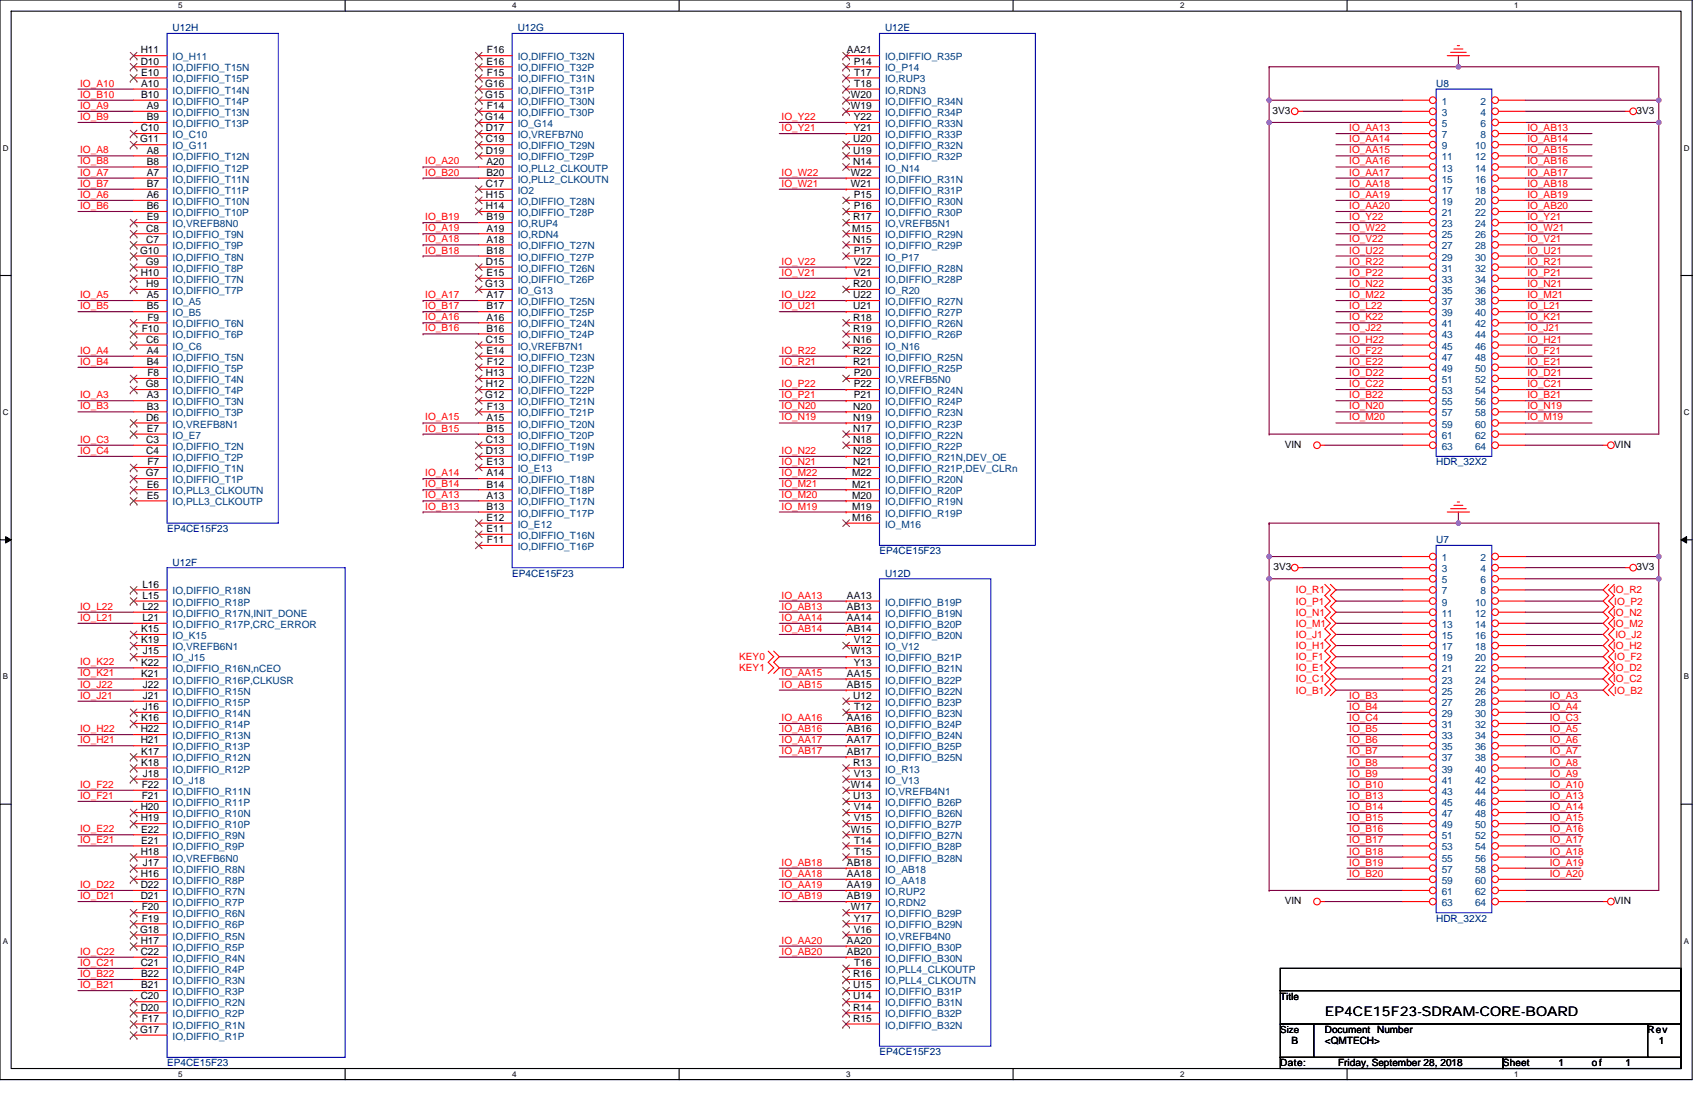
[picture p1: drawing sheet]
<svg xmlns="http://www.w3.org/2000/svg" width="432mm" height="279mm" viewBox="0 0 432 279" stroke-linecap="round" stroke-linejoin="round" font-family="sans-serif">
<defs><g id="words">
<text font-size="3.4" x="335.5" y="257.5">EP4CE15F23-SDRAM-CORE-BOARD</text>
<g font-size="2.5" fill="#000080">
<text x="43.7" y="7.9">U12H</text>
<text x="131.1" y="7.9">U12G</text>
<text x="224.1" y="7.9">U12E</text>
<text x="363.7" y="22">U8</text>
<text x="363.7" y="117.9">HDR_32X2</text>
<text x="42.3" y="134.8">EP4CE15F23</text>
<text x="363.7" y="137.6">U7</text>
<text x="43.7" y="143.3">U12F</text>
<text x="222.7" y="140.4">EP4CE15F23</text>
<text x="129.7" y="146.1">EP4CE15F23</text>
<text x="224.1" y="146.1">U12D</text>
<text x="363.7" y="233.5">HDR_32X2</text>
<text x="222.7" y="267.3">EP4CE15F23</text>
<text x="42.3" y="270.1">EP4CE15F23</text>
</g>
<g font-size="2.5">
<text x="35.6" y="13.5">H11</text>
<text x="35.6" y="16.4">D10</text>
<text x="123.2" y="16.4">E16</text>
<text x="123.3" y="13.5">F16</text>
<text x="214.5" y="13.5">AA21</text>
<text x="216.2" y="16.4">P14</text>
<text x="35.8" y="19.2">E10</text>
<text x="35.8" y="22">A10</text>
<text x="122.9" y="22">G16</text>
<text x="123.3" y="19.2">F15</text>
<text x="216.4" y="19.2">T17</text>
<text x="216.4" y="22">T18</text>
<text x="35.8" y="24.8">B10</text>
<text x="37.2" y="27.6">A9</text>
<text x="122.9" y="24.8">G15</text>
<text x="123.3" y="27.6">F14</text>
<text x="215.5" y="24.8">W20</text>
<text x="215.5" y="27.6">W19</text>
<text x="322.3" y="28.8">3V3</text>
<text x="414.5" y="28.8">3V3</text>
<text x="35.6" y="33.3">C10</text>
<text x="37.2" y="30.4">B9</text>
<text x="122.9" y="30.4">G14</text>
<text x="123" y="33.3">D17</text>
<text x="216.2" y="30.4">Y22</text>
<text x="216.2" y="33.3">Y21</text>
<text x="35.5" y="36.1">G11</text>
<text x="37.2" y="38.9">A8</text>
<text x="37.2" y="41.7">B8</text>
<text x="123" y="36.1">C19</text>
<text x="123" y="38.9">D19</text>
<text x="123.2" y="41.7">A20</text>
<text x="216.1" y="36.1">U20</text>
<text x="216.1" y="38.9">U19</text>
<text x="216.1" y="41.7">N14</text>
<text x="37.2" y="44.5">A7</text>
<text x="37.2" y="47.4">B7</text>
<text x="123" y="47.4">C17</text>
<text x="123.2" y="44.5">B20</text>
<text x="215.5" y="44.5">W22</text>
<text x="215.5" y="47.4">W21</text>
<text x="37.2" y="50.2">A6</text>
<text x="37.2" y="53">B6</text>
<text x="123" y="50.2">H15</text>
<text x="123" y="53">H14</text>
<text x="216.2" y="50.2">P15</text>
<text x="216.2" y="53">P16</text>
<text x="37.1" y="58.6">C8</text>
<text x="37.2" y="55.8">E9</text>
<text x="123.2" y="55.8">B19</text>
<text x="123.2" y="58.6">A19</text>
<text x="215.8" y="58.6">M15</text>
<text x="216.1" y="55.8">R17</text>
<text x="35.5" y="64.3">G10</text>
<text x="37.1" y="61.5">C7</text>
<text x="123.2" y="61.5">A18</text>
<text x="123.2" y="64.3">B18</text>
<text x="216.1" y="61.5">N15</text>
<text x="216.2" y="64.3">P17</text>
<text x="35.6" y="69.9">H10</text>
<text x="36.9" y="67.1">G9</text>
<text x="123" y="67.1">D15</text>
<text x="123.2" y="69.9">E15</text>
<text x="216.2" y="67.1">V22</text>
<text x="216.2" y="69.9">V21</text>
<text x="37.1" y="72.7">H9</text>
<text x="37.2" y="75.6">A5</text>
<text x="122.9" y="72.7">G13</text>
<text x="123.2" y="75.6">A17</text>
<text x="216.1" y="72.7">R20</text>
<text x="216.1" y="75.6">U22</text>
<text x="37.2" y="78.4">B5</text>
<text x="37.3" y="81.2">F9</text>
<text x="123.2" y="78.4">B17</text>
<text x="123.2" y="81.2">A16</text>
<text x="216.1" y="78.4">U21</text>
<text x="216.1" y="81.2">R18</text>
<text x="35.9" y="84">F10</text>
<text x="37.1" y="86.8">C6</text>
<text x="37.2" y="89.7">A4</text>
<text x="123" y="86.8">C15</text>
<text x="123.2" y="84">B16</text>
<text x="123.2" y="89.7">E14</text>
<text x="216.1" y="84">R19</text>
<text x="216.1" y="86.8">N16</text>
<text x="216.1" y="89.7">R22</text>
<text x="37.2" y="92.5">B4</text>
<text x="37.3" y="95.3">F8</text>
<text x="123" y="95.3">H13</text>
<text x="123.3" y="92.5">F12</text>
<text x="216.1" y="92.5">R21</text>
<text x="216.2" y="95.3">P20</text>
<text x="36.9" y="98.1">G8</text>
<text x="37.2" y="100.9">A3</text>
<text x="122.9" y="100.9">G12</text>
<text x="123" y="98.1">H12</text>
<text x="216.2" y="98.1">P22</text>
<text x="216.2" y="100.9">P21</text>
<text x="37.1" y="106.6">D6</text>
<text x="37.2" y="103.8">B3</text>
<text x="123.2" y="106.6">A15</text>
<text x="123.3" y="103.8">F13</text>
<text x="216.1" y="103.8">N20</text>
<text x="216.1" y="106.6">N19</text>
<text x="37.1" y="112.2">C3</text>
<text x="37.2" y="109.4">E7</text>
<text x="123" y="112.2">C13</text>
<text x="123.2" y="109.4">B15</text>
<text x="216.1" y="109.4">N17</text>
<text x="216.1" y="112.2">N18</text>
<text x="325.4" y="113.4">VIN</text>
<text x="408.8" y="113.4">VIN</text>
<text x="37.1" y="115">C4</text>
<text x="37.3" y="117.8">F7</text>
<text x="123" y="115">D13</text>
<text x="123.2" y="117.8">E13</text>
<text x="216.1" y="115">N22</text>
<text x="216.1" y="117.8">N21</text>
<text x="36.9" y="120.7">G7</text>
<text x="37.2" y="123.5">E6</text>
<text x="123.2" y="120.7">A14</text>
<text x="123.2" y="123.5">B14</text>
<text x="215.8" y="120.7">M22</text>
<text x="215.8" y="123.5">M21</text>
<text x="37.2" y="126.3">E5</text>
<text x="123.2" y="126.3">A13</text>
<text x="123.2" y="129.1">B13</text>
<text x="123.2" y="131.9">E12</text>
<text x="215.8" y="126.3">M20</text>
<text x="215.8" y="129.1">M19</text>
<text x="215.8" y="131.9">M16</text>
<text x="123.2" y="134.8">E11</text>
<text x="123.3" y="137.6">F11</text>
<text x="36.1" y="148.9">L16</text>
<text x="322.5" y="144.4">3V3</text>
<text x="414.5" y="144.4">3V3</text>
<text x="36.1" y="151.7">L15</text>
<text x="36.1" y="154.5">L22</text>
<text x="214.5" y="151.7">AA13</text>
<text x="214.5" y="154.5">AB13</text>
<text x="35.8" y="160.1">K15</text>
<text x="36.1" y="157.3">L21</text>
<text x="214.5" y="157.3">AA14</text>
<text x="214.5" y="160.1">AB14</text>
<text x="35.8" y="163">K19</text>
<text x="36.2" y="165.8">J15</text>
<text x="215.5" y="165.8">W13</text>
<text x="216.2" y="163">V12</text>
<text x="35.8" y="168.6">K22</text>
<text x="35.8" y="171.4">K21</text>
<text x="214.5" y="171.4">AA15</text>
<text x="216.2" y="168.6">Y13</text>
<text x="36.2" y="174.2">J22</text>
<text x="36.2" y="177.1">J21</text>
<text x="36.2" y="179.9">J16</text>
<text x="214.5" y="174.2">AB15</text>
<text x="216.1" y="177.1">U12</text>
<text x="216.4" y="179.9">T12</text>
<text x="35.6" y="185.5">H22</text>
<text x="35.8" y="182.7">K16</text>
<text x="214.5" y="182.7">AA16</text>
<text x="214.5" y="185.5">AB16</text>
<text x="35.6" y="188.3">H21</text>
<text x="35.8" y="191.2">K17</text>
<text x="214.5" y="188.3">AA17</text>
<text x="214.5" y="191.2">AB17</text>
<text x="35.8" y="194">K18</text>
<text x="36.2" y="196.8">J18</text>
<text x="216.1" y="194">R13</text>
<text x="216.2" y="196.8">V13</text>
<text x="35.9" y="199.6">F22</text>
<text x="35.9" y="202.4">F21</text>
<text x="215.5" y="199.6">W14</text>
<text x="216.1" y="202.4">U13</text>
<text x="35.6" y="205.3">H20</text>
<text x="35.6" y="208.1">H19</text>
<text x="216.2" y="205.3">V14</text>
<text x="216.2" y="208.1">V15</text>
<text x="35.8" y="210.9">E22</text>
<text x="35.8" y="213.7">E21</text>
<text x="215.5" y="210.9">W15</text>
<text x="216.4" y="213.7">T14</text>
<text x="35.6" y="216.5">H18</text>
<text x="36.2" y="219.3">J17</text>
<text x="214.5" y="219.3">AB18</text>
<text x="216.4" y="216.5">T15</text>
<text x="35.6" y="222.2">H16</text>
<text x="35.6" y="225">D22</text>
<text x="35.6" y="227.8">D21</text>
<text x="214.5" y="222.2">AA18</text>
<text x="214.5" y="225">AA19</text>
<text x="214.5" y="227.8">AB19</text>
<text x="35.9" y="230.6">F20</text>
<text x="35.9" y="233.4">F19</text>
<text x="215.5" y="230.6">W17</text>
<text x="216.2" y="233.4">Y17</text>
<text x="325.4" y="229">VIN</text>
<text x="408.8" y="229">VIN</text>
<text x="35.5" y="236.3">G18</text>
<text x="35.6" y="239.1">H17</text>
<text x="214.5" y="239.1">AA20</text>
<text x="216.2" y="236.3">V16</text>
<text x="35.6" y="241.9">C22</text>
<text x="35.6" y="244.7">C21</text>
<text x="214.5" y="241.9">AB20</text>
<text x="216.4" y="244.7">T16</text>
<text x="35.8" y="247.5">B22</text>
<text x="35.8" y="250.4">B21</text>
<text x="216.1" y="247.5">R16</text>
<text x="216.1" y="250.4">U15</text>
<text x="35.6" y="253.2">C20</text>
<text x="35.6" y="256">D20</text>
<text x="216.1" y="253.2">U14</text>
<text x="216.1" y="256">R14</text>
<text x="324.2" y="253.2">Title</text>
<text x="35.5" y="261.6">G17</text>
<text x="35.9" y="258.8">F17</text>
<text x="216.1" y="258.8">R15</text>
<text x="324.2" y="261.6">Size</text>
<text x="335.5" y="261.7">Document Number</text>
<text x="417.3" y="261.7">Rev</text>
<text x="327.1" y="264.5">B</text>
<text x="335.5" y="264.5">&lt;QMTECH&gt;</text>
<text x="420.1" y="264.5">1</text>
<text x="324.2" y="270.1">Date:</text>
<text x="338.9" y="270.1">Friday, September 28, 2018</text>
<text x="380.6" y="270.1">Sheet</text>
<text x="394.7" y="270.1">1</text>
<text x="403.2" y="270.1">of</text>
<text x="411.6" y="270.1">1</text>
</g>
<g font-size="2.5" fill="#004080">
<text x="43.7" y="15.3">IO_H11</text>
<text x="131.1" y="15.3">IO,DIFFIO_T32N</text>
<text x="224.1" y="15.3">IO,DIFFIO_R35P</text>
<text x="43.7" y="18.1">IO,DIFFIO_T15N</text>
<text x="43.7" y="20.9">IO,DIFFIO_T15P</text>
<text x="43.7" y="23.7">IO,DIFFIO_T14N</text>
<text x="131.1" y="18.1">IO,DIFFIO_T32P</text>
<text x="131.1" y="20.9">IO,DIFFIO_T31N</text>
<text x="131.1" y="23.7">IO,DIFFIO_T31P</text>
<text x="224.1" y="18.1">IO_P14</text>
<text x="224.1" y="20.9">IO,RUP3</text>
<text x="224.1" y="23.7">IO,RDN3</text>
<text x="43.7" y="26.5">IO,DIFFIO_T14P</text>
<text x="43.7" y="29.3">IO,DIFFIO_T13N</text>
<text x="131.1" y="26.5">IO,DIFFIO_T30N</text>
<text x="131.1" y="29.3">IO,DIFFIO_T30P</text>
<text x="224.1" y="26.5">IO,DIFFIO_R34N</text>
<text x="224.1" y="29.3">IO,DIFFIO_R34P</text>
<text x="365.1" y="26.5">1</text>
<text x="365.1" y="29.3">3</text>
<text x="375" y="26.5">2</text>
<text x="375" y="29.3">4</text>
<text x="43.7" y="32.2">IO,DIFFIO_T13P</text>
<text x="43.7" y="35">IO_C10</text>
<text x="131.1" y="32.2">IO_G14</text>
<text x="131.1" y="35">IO,VREFB7N0</text>
<text x="224.1" y="32.2">IO,DIFFIO_R33N</text>
<text x="224.1" y="35">IO,DIFFIO_R33P</text>
<text x="365.1" y="32.2">5</text>
<text x="365.1" y="35">7</text>
<text x="375" y="32.2">6</text>
<text x="375" y="35">8</text>
<text x="43.7" y="37.8">IO_G11</text>
<text x="43.7" y="40.6">IO,DIFFIO_T12N</text>
<text x="131.1" y="37.8">IO,DIFFIO_T29N</text>
<text x="131.1" y="40.6">IO,DIFFIO_T29P</text>
<text x="224.1" y="37.8">IO,DIFFIO_R32N</text>
<text x="224.1" y="40.6">IO,DIFFIO_R32P</text>
<text x="365.1" y="37.8">9</text>
<text x="365.1" y="40.6">11</text>
<text x="373.6" y="37.8">10</text>
<text x="373.6" y="40.6">12</text>
<text x="43.7" y="43.4">IO,DIFFIO_T12P</text>
<text x="43.7" y="46.3">IO,DIFFIO_T11N</text>
<text x="131.1" y="43.4">IO,PLL2_CLKOUTP</text>
<text x="131.1" y="46.3">IO,PLL2_CLKOUTN</text>
<text x="224.1" y="43.4">IO_N14</text>
<text x="224.1" y="46.3">IO,DIFFIO_R31N</text>
<text x="365.1" y="43.4">13</text>
<text x="365.1" y="46.3">15</text>
<text x="373.6" y="43.4">14</text>
<text x="373.6" y="46.3">16</text>
<text x="43.7" y="49.1">IO,DIFFIO_T11P</text>
<text x="43.7" y="51.9">IO,DIFFIO_T10N</text>
<text x="131.1" y="49.1">IO2</text>
<text x="131.1" y="51.9">IO,DIFFIO_T28N</text>
<text x="224.1" y="49.1">IO,DIFFIO_R31P</text>
<text x="224.1" y="51.9">IO,DIFFIO_R30N</text>
<text x="365.1" y="49.1">17</text>
<text x="365.1" y="51.9">19</text>
<text x="373.6" y="49.1">18</text>
<text x="373.6" y="51.9">20</text>
<text x="43.7" y="54.7">IO,DIFFIO_T10P</text>
<text x="43.7" y="57.5">IO,VREFB8N0</text>
<text x="131.1" y="54.7">IO,DIFFIO_T28P</text>
<text x="131.1" y="57.5">IO,RUP4</text>
<text x="224.1" y="54.7">IO,DIFFIO_R30P</text>
<text x="224.1" y="57.5">IO,VREFB5N1</text>
<text x="365.1" y="54.7">21</text>
<text x="365.1" y="57.5">23</text>
<text x="373.6" y="54.7">22</text>
<text x="373.6" y="57.5">24</text>
<text x="43.7" y="60.4">IO,DIFFIO_T9N</text>
<text x="43.7" y="63.2">IO,DIFFIO_T9P</text>
<text x="131.1" y="60.4">IO,RDN4</text>
<text x="131.1" y="63.2">IO,DIFFIO_T27N</text>
<text x="224.1" y="60.4">IO,DIFFIO_R29N</text>
<text x="224.1" y="63.2">IO,DIFFIO_R29P</text>
<text x="365.1" y="60.4">25</text>
<text x="365.1" y="63.2">27</text>
<text x="373.6" y="60.4">26</text>
<text x="373.6" y="63.2">28</text>
<text x="43.7" y="66">IO,DIFFIO_T8N</text>
<text x="43.7" y="68.8">IO,DIFFIO_T8P</text>
<text x="43.7" y="71.6">IO,DIFFIO_T7N</text>
<text x="131.1" y="66">IO,DIFFIO_T27P</text>
<text x="131.1" y="68.8">IO,DIFFIO_T26N</text>
<text x="131.1" y="71.6">IO,DIFFIO_T26P</text>
<text x="224.1" y="66">IO_P17</text>
<text x="224.1" y="68.8">IO,DIFFIO_R28N</text>
<text x="224.1" y="71.6">IO,DIFFIO_R28P</text>
<text x="365.1" y="66">29</text>
<text x="365.1" y="68.8">31</text>
<text x="365.1" y="71.6">33</text>
<text x="373.6" y="66">30</text>
<text x="373.6" y="68.8">32</text>
<text x="373.6" y="71.6">34</text>
<text x="43.7" y="74.5">IO,DIFFIO_T7P</text>
<text x="43.7" y="77.3">IO_A5</text>
<text x="131.1" y="74.5">IO_G13</text>
<text x="131.1" y="77.3">IO,DIFFIO_T25N</text>
<text x="224.1" y="74.5">IO_R20</text>
<text x="224.1" y="77.3">IO,DIFFIO_R27N</text>
<text x="365.1" y="74.5">35</text>
<text x="365.1" y="77.3">37</text>
<text x="373.6" y="74.5">36</text>
<text x="373.6" y="77.3">38</text>
<text x="43.7" y="80.1">IO_B5</text>
<text x="43.7" y="82.9">IO,DIFFIO_T6N</text>
<text x="131.1" y="80.1">IO,DIFFIO_T25P</text>
<text x="131.1" y="82.9">IO,DIFFIO_T24N</text>
<text x="224.1" y="80.1">IO,DIFFIO_R27P</text>
<text x="224.1" y="82.9">IO,DIFFIO_R26N</text>
<text x="365.1" y="80.1">39</text>
<text x="365.1" y="82.9">41</text>
<text x="373.6" y="80.1">40</text>
<text x="373.6" y="82.9">42</text>
<text x="43.7" y="85.7">IO,DIFFIO_T6P</text>
<text x="43.7" y="88.6">IO_C6</text>
<text x="131.1" y="85.7">IO,DIFFIO_T24P</text>
<text x="131.1" y="88.6">IO,VREFB7N1</text>
<text x="224.1" y="85.7">IO,DIFFIO_R26P</text>
<text x="224.1" y="88.6">IO_N16</text>
<text x="365.1" y="85.7">43</text>
<text x="365.1" y="88.6">45</text>
<text x="373.6" y="85.7">44</text>
<text x="373.6" y="88.6">46</text>
<text x="43.7" y="91.4">IO,DIFFIO_T5N</text>
<text x="43.7" y="94.2">IO,DIFFIO_T5P</text>
<text x="131.1" y="91.4">IO,DIFFIO_T23N</text>
<text x="131.1" y="94.2">IO,DIFFIO_T23P</text>
<text x="224.1" y="91.4">IO,DIFFIO_R25N</text>
<text x="224.1" y="94.2">IO,DIFFIO_R25P</text>
<text x="365.1" y="91.4">47</text>
<text x="365.1" y="94.2">49</text>
<text x="373.6" y="91.4">48</text>
<text x="373.6" y="94.2">50</text>
<text x="43.7" y="97">IO,DIFFIO_T4N</text>
<text x="43.7" y="99.8">IO,DIFFIO_T4P</text>
<text x="131.1" y="97">IO,DIFFIO_T22N</text>
<text x="131.1" y="99.8">IO,DIFFIO_T22P</text>
<text x="224.1" y="97">IO,VREFB5N0</text>
<text x="224.1" y="99.8">IO,DIFFIO_R24N</text>
<text x="365.1" y="97">51</text>
<text x="365.1" y="99.8">53</text>
<text x="373.6" y="97">52</text>
<text x="373.6" y="99.8">54</text>
<text x="43.7" y="102.7">IO,DIFFIO_T3N</text>
<text x="43.7" y="105.5">IO,DIFFIO_T3P</text>
<text x="131.1" y="102.7">IO,DIFFIO_T21N</text>
<text x="131.1" y="105.5">IO,DIFFIO_T21P</text>
<text x="224.1" y="102.7">IO,DIFFIO_R24P</text>
<text x="224.1" y="105.5">IO,DIFFIO_R23N</text>
<text x="365.1" y="102.7">55</text>
<text x="365.1" y="105.5">57</text>
<text x="373.6" y="102.7">56</text>
<text x="373.6" y="105.5">58</text>
<text x="43.7" y="108.3">IO,VREFB8N1</text>
<text x="43.7" y="111.1">IO_E7</text>
<text x="43.7" y="113.9">IO,DIFFIO_T2N</text>
<text x="131.1" y="108.3">IO,DIFFIO_T20N</text>
<text x="131.1" y="111.1">IO,DIFFIO_T20P</text>
<text x="131.1" y="113.9">IO,DIFFIO_T19N</text>
<text x="224.1" y="108.3">IO,DIFFIO_R23P</text>
<text x="224.1" y="111.1">IO,DIFFIO_R22N</text>
<text x="224.1" y="113.9">IO,DIFFIO_R22P</text>
<text x="365.1" y="108.3">59</text>
<text x="365.1" y="111.1">61</text>
<text x="365.1" y="113.9">63</text>
<text x="373.6" y="108.3">60</text>
<text x="373.6" y="111.1">62</text>
<text x="373.6" y="113.9">64</text>
<text x="43.7" y="116.8">IO,DIFFIO_T2P</text>
<text x="43.7" y="119.6">IO,DIFFIO_T1N</text>
<text x="131.1" y="116.8">IO,DIFFIO_T19P</text>
<text x="131.1" y="119.6">IO_E13</text>
<text x="224.1" y="116.8">IO,DIFFIO_R21N,DEV_OE</text>
<text x="224.1" y="119.6">IO,DIFFIO_R21P,DEV_CLRn</text>
<text x="43.7" y="122.4">IO,DIFFIO_T1P</text>
<text x="43.7" y="125.2">IO,PLL3_CLKOUTN</text>
<text x="131.1" y="122.4">IO,DIFFIO_T18N</text>
<text x="131.1" y="125.2">IO,DIFFIO_T18P</text>
<text x="224.1" y="122.4">IO,DIFFIO_R20N</text>
<text x="224.1" y="125.2">IO,DIFFIO_R20P</text>
<text x="43.7" y="128">IO,PLL3_CLKOUTP</text>
<text x="131.1" y="128">IO,DIFFIO_T17N</text>
<text x="131.1" y="130.8">IO,DIFFIO_T17P</text>
<text x="224.1" y="128">IO,DIFFIO_R19N</text>
<text x="224.1" y="130.8">IO,DIFFIO_R19P</text>
<text x="131.1" y="133.7">IO_E12</text>
<text x="131.1" y="136.5">IO,DIFFIO_T16N</text>
<text x="224.1" y="133.7">IO_M16</text>
<text x="131.1" y="139.3">IO,DIFFIO_T16P</text>
<text x="365.1" y="142.1">1</text>
<text x="375" y="142.1">2</text>
<text x="365.1" y="144.9">3</text>
<text x="365.1" y="147.8">5</text>
<text x="375" y="144.9">4</text>
<text x="375" y="147.8">6</text>
<text x="43.7" y="150.6">IO,DIFFIO_R18N</text>
<text x="43.7" y="153.4">IO,DIFFIO_R18P</text>
<text x="224.1" y="153.4">IO,DIFFIO_B19P</text>
<text x="365.1" y="150.6">7</text>
<text x="365.1" y="153.4">9</text>
<text x="373.6" y="153.4">10</text>
<text x="375" y="150.6">8</text>
<text x="43.7" y="156.2">IO,DIFFIO_R17N,INIT_DONE</text>
<text x="43.7" y="159">IO,DIFFIO_R17P,CRC_ERROR</text>
<text x="43.7" y="161.9">IO_K15</text>
<text x="224.1" y="156.2">IO,DIFFIO_B19N</text>
<text x="224.1" y="159">IO,DIFFIO_B20P</text>
<text x="224.1" y="161.9">IO,DIFFIO_B20N</text>
<text x="365.1" y="156.2">11</text>
<text x="365.1" y="159">13</text>
<text x="365.1" y="161.9">15</text>
<text x="373.6" y="156.2">12</text>
<text x="373.6" y="159">14</text>
<text x="373.6" y="161.9">16</text>
<text x="43.7" y="164.7">IO,VREFB6N1</text>
<text x="43.7" y="167.5">IO_J15</text>
<text x="224.1" y="164.7">IO_V12</text>
<text x="224.1" y="167.5">IO,DIFFIO_B21P</text>
<text x="365.1" y="164.7">17</text>
<text x="365.1" y="167.5">19</text>
<text x="373.6" y="164.7">18</text>
<text x="373.6" y="167.5">20</text>
<text x="43.7" y="170.3">IO,DIFFIO_R16N,nCEO</text>
<text x="43.7" y="173.1">IO,DIFFIO_R16P,CLKUSR</text>
<text x="224.1" y="170.3">IO,DIFFIO_B21N</text>
<text x="224.1" y="173.1">IO,DIFFIO_B22P</text>
<text x="365.1" y="170.3">21</text>
<text x="365.1" y="173.1">23</text>
<text x="373.6" y="170.3">22</text>
<text x="373.6" y="173.1">24</text>
<text x="43.7" y="176">IO,DIFFIO_R15N</text>
<text x="43.7" y="178.8">IO,DIFFIO_R15P</text>
<text x="224.1" y="176">IO,DIFFIO_B22N</text>
<text x="224.1" y="178.8">IO,DIFFIO_B23P</text>
<text x="365.1" y="176">25</text>
<text x="365.1" y="178.8">27</text>
<text x="373.6" y="176">26</text>
<text x="373.6" y="178.8">28</text>
<text x="43.7" y="181.6">IO,DIFFIO_R14N</text>
<text x="43.7" y="184.4">IO,DIFFIO_R14P</text>
<text x="224.1" y="181.6">IO,DIFFIO_B23N</text>
<text x="224.1" y="184.4">IO,DIFFIO_B24P</text>
<text x="365.1" y="181.6">29</text>
<text x="365.1" y="184.4">31</text>
<text x="373.6" y="181.6">30</text>
<text x="373.6" y="184.4">32</text>
<text x="43.7" y="187.2">IO,DIFFIO_R13N</text>
<text x="43.7" y="190.1">IO,DIFFIO_R13P</text>
<text x="224.1" y="187.2">IO,DIFFIO_B24N</text>
<text x="224.1" y="190.1">IO,DIFFIO_B25P</text>
<text x="365.1" y="187.2">33</text>
<text x="365.1" y="190.1">35</text>
<text x="373.6" y="187.2">34</text>
<text x="373.6" y="190.1">36</text>
<text x="43.7" y="192.9">IO,DIFFIO_R12N</text>
<text x="43.7" y="195.7">IO,DIFFIO_R12P</text>
<text x="224.1" y="192.9">IO,DIFFIO_B25N</text>
<text x="224.1" y="195.7">IO_R13</text>
<text x="365.1" y="192.9">37</text>
<text x="365.1" y="195.7">39</text>
<text x="373.6" y="192.9">38</text>
<text x="373.6" y="195.7">40</text>
<text x="43.7" y="198.5">IO_J18</text>
<text x="43.7" y="201.3">IO,DIFFIO_R11N</text>
<text x="224.1" y="198.5">IO_V13</text>
<text x="224.1" y="201.3">IO,VREFB4N1</text>
<text x="365.1" y="198.5">41</text>
<text x="365.1" y="201.3">43</text>
<text x="373.6" y="198.5">42</text>
<text x="373.6" y="201.3">44</text>
<text x="43.7" y="204.2">IO,DIFFIO_R11P</text>
<text x="43.7" y="207">IO,DIFFIO_R10N</text>
<text x="43.7" y="209.8">IO,DIFFIO_R10P</text>
<text x="224.1" y="204.2">IO,DIFFIO_B26P</text>
<text x="224.1" y="207">IO,DIFFIO_B26N</text>
<text x="224.1" y="209.8">IO,DIFFIO_B27P</text>
<text x="365.1" y="204.2">45</text>
<text x="365.1" y="207">47</text>
<text x="365.1" y="209.8">49</text>
<text x="373.6" y="204.2">46</text>
<text x="373.6" y="207">48</text>
<text x="373.6" y="209.8">50</text>
<text x="43.7" y="212.6">IO,DIFFIO_R9N</text>
<text x="43.7" y="215.4">IO,DIFFIO_R9P</text>
<text x="224.1" y="212.6">IO,DIFFIO_B27N</text>
<text x="224.1" y="215.4">IO,DIFFIO_B28P</text>
<text x="365.1" y="212.6">51</text>
<text x="365.1" y="215.4">53</text>
<text x="373.6" y="212.6">52</text>
<text x="373.6" y="215.4">54</text>
<text x="43.7" y="218.2">IO,VREFB6N0</text>
<text x="43.7" y="221.1">IO,DIFFIO_R8N</text>
<text x="224.1" y="218.2">IO,DIFFIO_B28N</text>
<text x="224.1" y="221.1">IO_AB18</text>
<text x="365.1" y="218.2">55</text>
<text x="365.1" y="221.1">57</text>
<text x="373.6" y="218.2">56</text>
<text x="373.6" y="221.1">58</text>
<text x="43.7" y="223.9">IO,DIFFIO_R8P</text>
<text x="43.7" y="226.7">IO,DIFFIO_R7N</text>
<text x="224.1" y="223.9">IO_AA18</text>
<text x="224.1" y="226.7">IO,RUP2</text>
<text x="365.1" y="223.9">59</text>
<text x="365.1" y="226.7">61</text>
<text x="373.6" y="223.9">60</text>
<text x="373.6" y="226.7">62</text>
<text x="43.7" y="229.5">IO,DIFFIO_R7P</text>
<text x="43.7" y="232.3">IO,DIFFIO_R6N</text>
<text x="224.1" y="229.5">IO,RDN2</text>
<text x="224.1" y="232.3">IO,DIFFIO_B29P</text>
<text x="365.1" y="229.5">63</text>
<text x="373.6" y="229.5">64</text>
<text x="43.7" y="235.2">IO,DIFFIO_R6P</text>
<text x="43.7" y="238">IO,DIFFIO_R5N</text>
<text x="224.1" y="235.2">IO,DIFFIO_B29N</text>
<text x="224.1" y="238">IO,VREFB4N0</text>
<text x="43.7" y="240.8">IO,DIFFIO_R5P</text>
<text x="43.7" y="243.6">IO,DIFFIO_R4N</text>
<text x="224.1" y="240.8">IO,DIFFIO_B30P</text>
<text x="224.1" y="243.6">IO,DIFFIO_B30N</text>
<text x="43.7" y="246.4">IO,DIFFIO_R4P</text>
<text x="43.7" y="249.3">IO,DIFFIO_R3N</text>
<text x="224.1" y="246.4">IO,PLL4_CLKOUTP</text>
<text x="224.1" y="249.3">IO,PLL4_CLKOUTN</text>
<text x="43.7" y="252.1">IO,DIFFIO_R3P</text>
<text x="43.7" y="254.9">IO,DIFFIO_R2N</text>
<text x="43.7" y="257.7">IO,DIFFIO_R2P</text>
<text x="224.1" y="252.1">IO,DIFFIO_B31P</text>
<text x="224.1" y="254.9">IO,DIFFIO_B31N</text>
<text x="224.1" y="257.7">IO,DIFFIO_B32P</text>
<text x="43.7" y="260.5">IO,DIFFIO_R1N</text>
<text x="43.7" y="263.4">IO,DIFFIO_R1P</text>
<text x="224.1" y="260.5">IO,DIFFIO_B32N</text>
</g>
<g font-size="2.5" fill="#f00">
<text x="20.3" y="21.9">IO_A10</text>
<text x="20.3" y="27.6">IO_A9</text>
<text x="20.3" y="24.8">IO_B10</text>
<text x="20.3" y="30.4">IO_B9</text>
<text x="197.9" y="33.2">IO_Y21</text>
<text x="197.9" y="30.4">IO_Y22</text>
<text x="341.7" y="33.2">IO_AA13</text>
<text x="386.8" y="33.2">IO_AB13</text>
<text x="20.3" y="41.7">IO_B8</text>
<text x="20.3" y="38.8">IO_A8</text>
<text x="107.7" y="41.7">IO_A20</text>
<text x="341.7" y="38.8">IO_AA15</text>
<text x="341.7" y="41.7">IO_AA16</text>
<text x="341.7" y="36">IO_AA14</text>
<text x="386.8" y="36">IO_AB14</text>
<text x="386.8" y="38.8">IO_AB15</text>
<text x="386.8" y="41.7">IO_AB16</text>
<text x="20.3" y="47.3">IO_B7</text>
<text x="20.3" y="44.5">IO_A7</text>
<text x="107.7" y="44.5">IO_B20</text>
<text x="197.9" y="44.5">IO_W22</text>
<text x="197.9" y="47.3">IO_W21</text>
<text x="341.7" y="44.5">IO_AA17</text>
<text x="341.7" y="47.3">IO_AA18</text>
<text x="386.8" y="44.5">IO_AB17</text>
<text x="386.8" y="47.3">IO_AB18</text>
<text x="20.3" y="50.1">IO_A6</text>
<text x="20.3" y="52.9">IO_B6</text>
<text x="341.7" y="50.1">IO_AA19</text>
<text x="341.7" y="52.9">IO_AA20</text>
<text x="386.8" y="50.1">IO_AB19</text>
<text x="386.8" y="52.9">IO_AB20</text>
<text x="107.7" y="58.6">IO_A19</text>
<text x="107.7" y="55.8">IO_B19</text>
<text x="341.7" y="55.8">IO_Y22</text>
<text x="341.7" y="58.6">IO_W22</text>
<text x="386.8" y="55.8">IO_Y21</text>
<text x="386.8" y="58.6">IO_W21</text>
<text x="107.7" y="64.2">IO_B18</text>
<text x="107.7" y="61.4">IO_A18</text>
<text x="341.7" y="61.4">IO_V22</text>
<text x="341.7" y="64.2">IO_U22</text>
<text x="386.8" y="61.4">IO_V21</text>
<text x="386.8" y="64.2">IO_U21</text>
<text x="197.9" y="67">IO_V22</text>
<text x="197.9" y="69.9">IO_V21</text>
<text x="341.7" y="67">IO_R22</text>
<text x="341.7" y="69.9">IO_P22</text>
<text x="386.8" y="67">IO_R21</text>
<text x="386.8" y="69.9">IO_P21</text>
<text x="20.3" y="75.5">IO_A5</text>
<text x="107.7" y="75.5">IO_A17</text>
<text x="197.9" y="75.5">IO_U22</text>
<text x="341.7" y="72.7">IO_N22</text>
<text x="341.7" y="75.5">IO_M22</text>
<text x="386.8" y="72.7">IO_N21</text>
<text x="386.8" y="75.5">IO_M21</text>
<text x="20.3" y="78.3">IO_B5</text>
<text x="107.7" y="84">IO_B16</text>
<text x="107.7" y="81.1">IO_A16</text>
<text x="107.7" y="78.3">IO_B17</text>
<text x="197.9" y="78.3">IO_U21</text>
<text x="341.7" y="78.3">IO_L22</text>
<text x="341.7" y="81.1">IO_K22</text>
<text x="341.7" y="84">IO_J22</text>
<text x="386.8" y="78.3">IO_L21</text>
<text x="386.8" y="81.1">IO_K21</text>
<text x="386.8" y="84">IO_J21</text>
<text x="20.3" y="89.6">IO_A4</text>
<text x="197.9" y="89.6">IO_R22</text>
<text x="341.7" y="86.8">IO_H22</text>
<text x="341.7" y="89.6">IO_F22</text>
<text x="386.8" y="86.8">IO_H21</text>
<text x="386.8" y="89.6">IO_F21</text>
<text x="20.3" y="92.4">IO_B4</text>
<text x="197.9" y="92.4">IO_R21</text>
<text x="341.7" y="92.4">IO_E22</text>
<text x="341.7" y="95.2">IO_D22</text>
<text x="386.8" y="92.4">IO_E21</text>
<text x="386.8" y="95.2">IO_D21</text>
<text x="20.3" y="100.9">IO_A3</text>
<text x="197.9" y="98.1">IO_P22</text>
<text x="197.9" y="100.9">IO_P21</text>
<text x="341.7" y="98.1">IO_C22</text>
<text x="341.7" y="100.9">IO_B22</text>
<text x="386.8" y="98.1">IO_C21</text>
<text x="386.8" y="100.9">IO_B21</text>
<text x="20.3" y="103.7">IO_B3</text>
<text x="107.7" y="106.5">IO_A15</text>
<text x="197.9" y="103.7">IO_N20</text>
<text x="197.9" y="106.5">IO_N19</text>
<text x="341.7" y="106.5">IO_M20</text>
<text x="341.7" y="103.7">IO_N20</text>
<text x="386.8" y="103.7">IO_N19</text>
<text x="386.8" y="106.5">IO_M19</text>
<text x="20.3" y="112.2">IO_C3</text>
<text x="107.7" y="109.3">IO_B15</text>
<text x="20.3" y="115">IO_C4</text>
<text x="197.9" y="115">IO_N22</text>
<text x="197.9" y="117.8">IO_N21</text>
<text x="107.7" y="123.4">IO_B14</text>
<text x="107.7" y="120.6">IO_A14</text>
<text x="197.9" y="120.6">IO_M22</text>
<text x="197.9" y="123.4">IO_M21</text>
<text x="107.7" y="129.1">IO_B13</text>
<text x="107.7" y="126.3">IO_A13</text>
<text x="197.9" y="126.3">IO_M20</text>
<text x="197.9" y="129.1">IO_M19</text>
<text x="20.3" y="154.4">IO_L22</text>
<text x="197.9" y="151.6">IO_AA13</text>
<text x="197.9" y="154.4">IO_AB13</text>
<text x="328.2" y="150.3">IO_R1</text>
<text x="328.2" y="153.1">IO_P1</text>
<text x="328.2" y="156">IO_N1</text>
<text x="408.5" y="150.3">IO_R2</text>
<text x="408.5" y="156">IO_N2</text>
<text x="408.8" y="153.1">IO_P2</text>
<text x="20.3" y="157.3">IO_L21</text>
<text x="197.9" y="157.3">IO_AA14</text>
<text x="197.9" y="160.1">IO_AB14</text>
<text x="328.2" y="158.8">IO_M1</text>
<text x="328.2" y="161.6">IO_J1</text>
<text x="408.5" y="158.8">IO_M2</text>
<text x="409.1" y="161.6">IO_J2</text>
<text x="187.2" y="167.2">KEY0</text>
<text x="328.2" y="164.4">IO_H1</text>
<text x="328.2" y="167.2">IO_F1</text>
<text x="408.5" y="164.4">IO_H2</text>
<text x="408.8" y="167.2">IO_F2</text>
<text x="20.3" y="168.5">IO_K22</text>
<text x="20.3" y="171.4">IO_K21</text>
<text x="187.2" y="170.1">KEY1</text>
<text x="197.9" y="171.4">IO_AA15</text>
<text x="328.2" y="172.9">IO_C1</text>
<text x="328.2" y="170.1">IO_E1</text>
<text x="408.5" y="172.9">IO_C2</text>
<text x="408.5" y="170.1">IO_D2</text>
<text x="20.3" y="174.2">IO_J22</text>
<text x="20.3" y="177">IO_J21</text>
<text x="197.9" y="174.2">IO_AB15</text>
<text x="328.2" y="175.7">IO_B1</text>
<text x="341.7" y="177">IO_B3</text>
<text x="341.7" y="179.8">IO_B4</text>
<text x="392.5" y="177">IO_A3</text>
<text x="392.5" y="179.8">IO_A4</text>
<text x="408.8" y="175.7">IO_B2</text>
<text x="20.3" y="185.5">IO_H22</text>
<text x="197.9" y="182.6">IO_AA16</text>
<text x="197.9" y="185.5">IO_AB16</text>
<text x="341.7" y="182.6">IO_C4</text>
<text x="341.7" y="185.5">IO_B5</text>
<text x="392.5" y="182.6">IO_C3</text>
<text x="392.5" y="185.5">IO_A5</text>
<text x="20.3" y="188.3">IO_H21</text>
<text x="197.9" y="188.3">IO_AA17</text>
<text x="197.9" y="191.1">IO_AB17</text>
<text x="341.7" y="188.3">IO_B6</text>
<text x="341.7" y="191.1">IO_B7</text>
<text x="392.5" y="188.3">IO_A6</text>
<text x="392.5" y="191.1">IO_A7</text>
<text x="341.7" y="193.9">IO_B8</text>
<text x="341.7" y="196.7">IO_B9</text>
<text x="392.5" y="193.9">IO_A8</text>
<text x="392.5" y="196.7">IO_A9</text>
<text x="20.3" y="199.6">IO_F22</text>
<text x="20.3" y="202.4">IO_F21</text>
<text x="341.7" y="199.6">IO_B10</text>
<text x="341.7" y="202.4">IO_B13</text>
<text x="392.5" y="199.6">IO_A10</text>
<text x="392.5" y="202.4">IO_A13</text>
<text x="341.7" y="205.2">IO_B14</text>
<text x="341.7" y="208">IO_B15</text>
<text x="392.5" y="205.2">IO_A14</text>
<text x="392.5" y="208">IO_A15</text>
<text x="20.3" y="210.8">IO_E22</text>
<text x="20.3" y="213.7">IO_E21</text>
<text x="341.7" y="210.8">IO_B16</text>
<text x="341.7" y="213.7">IO_B17</text>
<text x="392.5" y="210.8">IO_A16</text>
<text x="392.5" y="213.7">IO_A17</text>
<text x="197.9" y="219.3">IO_AB18</text>
<text x="341.7" y="216.5">IO_B18</text>
<text x="341.7" y="219.3">IO_B19</text>
<text x="392.5" y="216.5">IO_A18</text>
<text x="392.5" y="219.3">IO_A19</text>
<text x="20.3" y="224.9">IO_D22</text>
<text x="20.3" y="227.7">IO_D21</text>
<text x="197.9" y="222.1">IO_AA18</text>
<text x="197.9" y="224.9">IO_AA19</text>
<text x="197.9" y="227.7">IO_AB19</text>
<text x="341.7" y="222.1">IO_B20</text>
<text x="392.5" y="222.1">IO_A20</text>
<text x="197.9" y="239">IO_AA20</text>
<text x="20.3" y="241.8">IO_C22</text>
<text x="20.3" y="244.7">IO_C21</text>
<text x="197.9" y="241.8">IO_AB20</text>
<text x="20.3" y="247.5">IO_B22</text>
<text x="20.3" y="250.3">IO_B21</text>
</g>
<g font-size="2">
<text x="45.1" y="2.1">5</text>
<text x="129.7" y="2.1">4</text>
<text x="214.3" y="2.1">3</text>
<text x="298.9" y="2.1">2</text>
<text x="383.4" y="2.1">1</text>
<text x=".7" y="38.1">D</text>
<text x="426.4" y="38.1">D</text>
<text x=".7" y="105.1">C</text>
<text x="426.4" y="105.1">C</text>
<text x=".7" y="172.1">B</text>
<text x="426.4" y="172.1">B</text>
<text x=".7" y="239">A</text>
<text x="426.4" y="239">A</text>
<text x="45.1" y="272.8">5</text>
<text x="129.7" y="272.8">4</text>
<text x="214.3" y="272.8">3</text>
<text x="298.9" y="272.8">2</text>
<text x="383.4" y="272.8">1</text>
</g>
</g></defs>
<path d="M0 0h428.6v273.5h-428.6zM2.8 2.8h422.9v267.9h-422.9z" fill="none" stroke="#000" stroke-width=".28"/>
<g fill="#fff">
<path d="M45.1 .3h1.1v2.2h-1.1z"/>
<path d="M45.1 271h1.1v2.2h-1.1z"/>
</g>
<path d="M87.4 0v2.8M87.4 270.7v2.8" fill="none" stroke="#000" stroke-width=".28"/>
<g fill="#fff">
<path d="M129.7 .3h1.1v2.2h-1.1z"/>
<path d="M129.7 271h1.1v2.2h-1.1z"/>
</g>
<path d="M172 0v2.8M172 270.7v2.8" fill="none" stroke="#000" stroke-width=".28"/>
<g fill="#fff">
<path d="M214.3 .3h1.1v2.2h-1.1z"/>
<path d="M214.3 271h1.1v2.2h-1.1z"/>
</g>
<path d="M256.6 0v2.8M256.6 270.7v2.8" fill="none" stroke="#000" stroke-width=".28"/>
<g fill="#fff">
<path d="M298.9 .3h1.1v2.2h-1.1z"/>
<path d="M298.9 271h1.1v2.2h-1.1z"/>
</g>
<path d="M341.2 0v2.8M341.2 270.7v2.8" fill="none" stroke="#000" stroke-width=".28"/>
<g fill="#fff">
<path d="M383.4 .3h1.2v2.2h-1.2z"/>
<path d="M383.4 271h1.2v2.2h-1.2z"/>
<path d="M.7 36.3h1.5v2.3h-1.5z"/>
<path d="M426.4 36.3h1.5v2.3h-1.5z"/>
<path d="M.7 103.3h1.5v2.2h-1.5z"/>
<path d="M426.4 103.3h1.5v2.2h-1.5z"/>
</g>
<path d="M0 69.8h2.8M425.7 69.8h2.9" fill="none" stroke="#000" stroke-width=".28"/>
<g fill="#fff">
<path d="M.7 170.2h1.4v2.3h-1.4z"/>
<path d="M426.4 170.2h1.4v2.3h-1.4z"/>
</g>
<path d="M0 136.7h2.8M425.7 136.7h2.9" fill="none" stroke="#000" stroke-width=".28"/>
<path d="M1.4 135.9l1.4 .8-1.4 .9zM425.7 136.7l1.4-.8v1.7z" fill="#000"/>
<path d="M1.4 135.9l1.4 .8-1.4 .9zM425.7 136.7l1.4-.8v1.7z" fill="none" stroke="#000" stroke-width=".25"/>
<g fill="#fff">
<path d="M.7 237.2h1.4v2.2h-1.4z"/>
<path d="M426.4 237.2h1.4v2.2h-1.4z"/>
</g>
<path d="M0 203.7h2.8M425.7 203.7h2.9M324.2 259.4h8.5v8.4h-8.5zM324.2 245.3h101.5v5.6h-101.5zM324.2 250.9h101.5v8.5h-101.5zM332.7 259.4h84.6v8.4h-84.6zM417.3 259.4h8.4v8.4h-8.4zM324.2 267.8h56.4v2.9h-56.4zM380.6 267.8h45.1v2.9h-45.1z" fill="none" stroke="#000" stroke-width=".28"/>
<g fill="none" stroke="#800040" stroke-width=".28">
<path d="M321.4 16.9h47.9M321.4 16.9h.1M321.4 16.9v8.5M369.3 14.1v2.8M369.3 16.9h50.8v8.5M19.7 39.5h14.1M19.7 28.2h14.1M19.7 25.4h14.1M19.7 22.6h14.1M19.7 31h14.1M197.4 33.8h16.9M197.4 31h16.9"/>
<path d="M321.4 31h33.9M321.4 25.4h33.9M321.4 31h.1M321.4 31v79M321.4 25.4h.1M321.4 25.4v5.6M329.9 28.2h25.4M338.3 33.8h17M338.3 39.5h17M338.3 36.7h17M386.3 28.2h25.3M386.3 33.8h16.9"/>
<path d="M386.3 36.7h16.9M386.3 39.5h16.9M386.3 31h33.8M386.3 25.4h33.8M420.1 31v79h-33.8M420.1 25.4v5.6M19.7 50.8h14.1M19.7 53.6h14.1M19.7 47.9h14.1M19.7 45.1h14.1M19.7 42.3h14.1M107.1 59.2h.1"/>
<path d="M107.1 56.4h.1M107.1 45.1h.1M107.1 42.3h.1M107.1 59.2h14.1M107.1 56.4h14.1M107.1 45.1h14.1M107.1 42.3h14.1M197.4 45.1h16.9M197.4 47.9h16.9M338.3 42.3h17M338.3 45.1h17M338.3 47.9h17"/>
<path d="M338.3 50.8h17M338.3 53.6h17M338.3 56.4h17M338.3 59.2h17M386.3 42.3h16.9M386.3 45.1h16.9M386.3 47.9h16.9M386.3 50.8h16.9M386.3 53.6h16.9M386.3 56.4h16.9M386.3 59.2h16.9M19.7 76.1h14.1"/>
<path d="M19.7 78.9h14.1M107.1 78.9h.1M107.1 76.1h.1M107.1 64.9h.1M107.1 62h.1M107.1 78.9h14.1M107.1 76.1h14.1M107.1 64.9h14.1M107.1 62h14.1M197.4 67.7h16.9M197.4 70.5h16.9M197.4 76.1h16.9"/>
<path d="M197.4 78.9h16.9M338.3 62h17M338.3 64.9h17M338.3 67.7h17M338.3 70.5h17M338.3 73.3h17M338.3 76.1h17M338.3 78.9h17M386.3 62h16.9M386.3 64.9h16.9M386.3 67.7h16.9M386.3 70.5h16.9"/>
<path d="M386.3 73.3h16.9M386.3 76.1h16.9M386.3 78.9h16.9M19.7 90.2h14.1M19.7 93h14.1M107.1 84.6h.1M107.1 81.8h.1M107.1 84.6h14.1M107.1 81.8h14.1M197.4 90.2h16.9M197.4 93h16.9M197.4 98.7h16.9"/>
<path d="M338.3 81.8h17M338.3 84.6h17M338.3 87.4h17M338.3 90.2h17M338.3 93h17M338.3 95.9h17M338.3 98.7h17M386.3 81.8h16.9M386.3 84.6h16.9M386.3 87.4h16.9M386.3 90.2h16.9M386.3 93h16.9"/>
<path d="M386.3 95.9h16.9M386.3 98.7h16.9M19.7 101.5h14.1M19.7 104.3h14.1M19.7 112.8h14.1M19.7 115.6h14.1M107.1 110h.1M107.1 107.1h.1M107.1 110h14.1M107.1 107.1h14.1M197.4 101.5h16.9M197.4 115.6h16.9"/>
<path d="M197.4 118.4h16.9M197.4 104.3h16.9M197.4 107.1h16.9M321.4 110h33.9M321.4 110h.1M335.5 112.8h19.8M338.3 101.5h17M338.3 107.1h17M338.3 104.3h17M386.3 112.8h19.7M386.3 101.5h16.9M386.3 104.3h16.9"/>
<path d="M386.3 107.1h16.9M107.1 129.7h.1M107.1 126.9h.1M107.1 124.1h.1M107.1 121.2h.1M107.1 129.7h14.1M107.1 126.9h14.1M107.1 124.1h14.1M107.1 121.2h14.1M197.4 121.2h16.9M197.4 124.1h16.9M197.4 126.9h16.9"/>
<path d="M197.4 129.7h16.9M321.4 132.5h47.9M321.4 132.5h.1M321.4 132.5v8.5M369.3 129.7v2.8M369.3 132.5h50.8M420.1 132.5h.1M420.1 132.5v8.5M19.7 155.1h14.1M19.7 157.9h14.1M197.4 152.3h16.9M197.4 155.1h16.9"/>
<path d="M197.4 157.9h16.9M321.4 146.6h33.9M321.4 141h33.9M321.4 146.6h.1M321.4 146.6v79M321.4 141h.1M321.4 141v5.6M329.9 143.8h25.4M338.3 149.4h17M338.3 152.3h17M338.3 155.1h17M338.3 157.9h17"/>
<path d="M386.3 143.8h25.3M386.3 149.4h19.7M386.3 152.3h19.7M386.3 155.1h19.7M386.3 157.9h19.7M386.3 146.6h33.8M386.3 141h33.8M420.1 146.6v79h-33.8M420.1 141v5.6M19.7 169.2h14.1M19.7 172h14.1M19.7 174.8h14.1"/>
<path d="M19.7 177.6h14.1M197.4 166.4h16.9M197.4 169.2h16.9M197.4 160.7h16.9M197.4 172h16.9M197.4 174.8h16.9M338.3 160.7h17M338.3 163.5h17M338.3 166.4h17M338.3 169.2h17M338.3 172h17M338.3 174.8h17"/>
<path d="M341.2 177.6h14.1M386.3 177.6h14.1M386.3 160.7h19.7M386.3 163.5h19.7M386.3 166.4h19.7M386.3 169.2h19.7M386.3 172h19.7M386.3 174.8h19.7M19.7 188.9h14.1M19.7 186.1h14.1M197.4 183.3h16.9M197.4 186.1h16.9"/>
<path d="M197.4 188.9h16.9M197.4 191.7h16.9M341.2 180.4h14.1M341.2 183.3h14.1M341.2 186.1h14.1M341.2 188.9h14.1M341.2 191.7h14.1M341.2 194.5h14.1M341.2 197.4h14.1M386.3 180.4h14.1M386.3 183.3h14.1M386.3 186.1h14.1"/>
<path d="M386.3 188.9h14.1M386.3 191.7h14.1M386.3 194.5h14.1M386.3 197.4h14.1M19.7 200.2h14.1M19.7 203h14.1M19.7 211.5h14.1M19.7 214.3h14.1M197.4 219.9h16.9M341.2 203h14.1M341.2 205.8h14.1M341.2 208.6h14.1"/>
<path d="M341.2 211.5h14.1M341.2 214.3h14.1M341.2 217.1h14.1M341.2 219.9h14.1M341.2 200.2h14.1M386.3 200.2h14.1M386.3 203h14.1M386.3 205.8h14.1M386.3 208.6h14.1M386.3 211.5h14.1M386.3 214.3h14.1M386.3 217.1h14.1"/>
<path d="M386.3 219.9h14.1M19.7 225.6h14.1M19.7 228.4h14.1M197.4 222.7h16.9M197.4 225.6h16.9M197.4 228.4h16.9M197.4 239.7h16.9M321.4 225.6h33.9M321.4 225.6h.1M335.5 228.4h19.8M341.2 222.7h14.1M386.3 222.7h14.1"/>
<path d="M386.3 228.4h19.7M19.7 245.3h14.1M19.7 248.1h14.1M19.7 250.9h14.1M19.7 242.5h14.1M197.4 242.5h16.9"/>
</g>
<g fill="#f0f" stroke="#f0f" stroke-width=".28">
<circle cx="321.4" cy="31" r=".56"/>
<circle cx="420.1" cy="31" r=".56"/>
<circle cx="321.4" cy="25.4" r=".56"/>
<circle cx="420.1" cy="25.4" r=".56"/>
<circle cx="369.3" cy="16.9" r=".56"/>
<circle cx="321.4" cy="146.6" r=".56"/>
<circle cx="420.1" cy="146.6" r=".56"/>
<circle cx="369.3" cy="132.5" r=".56"/>
<circle cx="321.4" cy="141" r=".56"/>
<circle cx="420.1" cy="141" r=".56"/>
</g>
<g fill="none" stroke="#f00" stroke-width=".28">
<path d="M366.5 14.1h5.7M367.4 13.3h3.9M368.2 12.4h2.3M369.1 11.6h.5M328.7 28.2h1.2M411.6 28.2h1.2M334.4 112.8h1.1M406 112.8h1.1M366.5 129.7h5.7M367.4 128.9h3.9M368.2 128h2.3M369.1 127.2h.5"/>
<path d="M328.7 143.8h1.2M335.5 148l1.4 1.4-1.4 1.4 1.4 1.5-1.4 1.4 1.4 1.4-1.4 1.4 1.4 1.4-1.4 1.4 1.4 1.4-1.4 1.4 1.4 1.4-1.4 1.4 1.4 1.5-1.4 1.4 1.4 1.4-1.4 1.4 1.4 1.4-1.4 1.4 1.4 1.4-1.4 1.4M336.9 148l1.4 1.4-1.4 1.4 1.4 1.5-1.4 1.4 1.4 1.4-1.4 1.4 1.4 1.4-1.4 1.4 1.4 1.4-1.4 1.4 1.4 1.4-1.4 1.4 1.4 1.5-1.4 1.4 1.4 1.4-1.4 1.4 1.4 1.4-1.4 1.4 1.4 1.4-1.4 1.4M407.4 148l-1.4 1.4 1.4 1.4-1.4 1.5 1.4 1.4-1.4 1.4 1.4 1.4-1.4 1.4 1.4 1.4-1.4 1.4 1.4 1.4-1.4 1.4 1.4 1.4-1.4 1.5 1.4 1.4-1.4 1.4 1.4 1.4-1.4 1.4 1.4 1.4-1.4 1.4 1.4 1.4M408.8 148l-1.4 1.4 1.4 1.4-1.4 1.5 1.4 1.4-1.4 1.4 1.4 1.4-1.4 1.4 1.4 1.4-1.4 1.4 1.4 1.4-1.4 1.4 1.4 1.4-1.4 1.5 1.4 1.4-1.4 1.4 1.4 1.4-1.4 1.4 1.4 1.4-1.4 1.4 1.4 1.4M411.6 143.8h1.2M194.5 164.9l1.5 1.5-1.5 1.4 1.5 1.4-1.5 1.4M196 164.9l1.4 1.5-1.4 1.4 1.4 1.4-1.4 1.4M334.4 228.4h1.1M406 228.4h1.1"/>
<circle cx="327.9" cy="28.2" r=".84"/>
<circle cx="413.6" cy="28.2" r=".84"/>
<circle cx="333.5" cy="112.8" r=".84"/>
<circle cx="408" cy="112.8" r=".84"/>
<circle cx="327.9" cy="143.8" r=".84"/>
<circle cx="413.6" cy="143.8" r=".84"/>
<circle cx="333.5" cy="228.4" r=".84"/>
<circle cx="408" cy="228.4" r=".84"/>
</g>
<path d="M363.7 138.2h14.1v93h-14.1z" fill="none" stroke="#00f" stroke-width=".28"/>
<circle cx="362.9" cy="141" r=".84" fill="#fff" stroke="#f00" stroke-width=".28"/>
<path d="M355.3 141h6.7" fill="none" stroke="#f00" stroke-width=".28"/>
<circle cx="378.6" cy="141" r=".84" fill="#fff" stroke="#f00" stroke-width=".28"/>
<path d="M379.5 141h6.8" fill="none" stroke="#f00" stroke-width=".28"/>
<circle cx="362.9" cy="143.8" r=".84" fill="#fff" stroke="#f00" stroke-width=".28"/>
<path d="M355.3 143.8h6.7" fill="none" stroke="#f00" stroke-width=".28"/>
<circle cx="378.6" cy="143.8" r=".84" fill="#fff" stroke="#f00" stroke-width=".28"/>
<path d="M379.5 143.8h6.8" fill="none" stroke="#f00" stroke-width=".28"/>
<circle cx="362.9" cy="146.6" r=".84" fill="#fff" stroke="#f00" stroke-width=".28"/>
<path d="M355.3 146.6h6.7" fill="none" stroke="#f00" stroke-width=".28"/>
<circle cx="378.6" cy="146.6" r=".84" fill="#fff" stroke="#f00" stroke-width=".28"/>
<path d="M379.5 146.6h6.8" fill="none" stroke="#f00" stroke-width=".28"/>
<circle cx="362.9" cy="149.4" r=".84" fill="#fff" stroke="#f00" stroke-width=".28"/>
<path d="M355.3 149.4h6.7" fill="none" stroke="#f00" stroke-width=".28"/>
<circle cx="378.6" cy="149.4" r=".84" fill="#fff" stroke="#f00" stroke-width=".28"/>
<path d="M379.5 149.4h6.8" fill="none" stroke="#f00" stroke-width=".28"/>
<circle cx="362.9" cy="152.2" r=".84" fill="#fff" stroke="#f00" stroke-width=".28"/>
<path d="M355.3 152.3h6.7" fill="none" stroke="#f00" stroke-width=".28"/>
<circle cx="378.6" cy="152.2" r=".84" fill="#fff" stroke="#f00" stroke-width=".28"/>
<path d="M379.5 152.3h6.8" fill="none" stroke="#f00" stroke-width=".28"/>
<circle cx="362.9" cy="155.1" r=".84" fill="#fff" stroke="#f00" stroke-width=".28"/>
<path d="M355.3 155.1h6.7" fill="none" stroke="#f00" stroke-width=".28"/>
<circle cx="378.6" cy="155.1" r=".84" fill="#fff" stroke="#f00" stroke-width=".28"/>
<path d="M379.5 155.1h6.8" fill="none" stroke="#f00" stroke-width=".28"/>
<circle cx="362.9" cy="157.9" r=".84" fill="#fff" stroke="#f00" stroke-width=".28"/>
<path d="M355.3 157.9h6.7" fill="none" stroke="#f00" stroke-width=".28"/>
<circle cx="378.6" cy="157.9" r=".84" fill="#fff" stroke="#f00" stroke-width=".28"/>
<path d="M379.5 157.9h6.8" fill="none" stroke="#f00" stroke-width=".28"/>
<circle cx="362.9" cy="160.7" r=".84" fill="#fff" stroke="#f00" stroke-width=".28"/>
<path d="M355.3 160.7h6.7" fill="none" stroke="#f00" stroke-width=".28"/>
<circle cx="378.6" cy="160.7" r=".84" fill="#fff" stroke="#f00" stroke-width=".28"/>
<path d="M379.5 160.7h6.8" fill="none" stroke="#f00" stroke-width=".28"/>
<circle cx="362.9" cy="163.5" r=".84" fill="#fff" stroke="#f00" stroke-width=".28"/>
<path d="M355.3 163.5h6.7" fill="none" stroke="#f00" stroke-width=".28"/>
<circle cx="378.6" cy="163.5" r=".84" fill="#fff" stroke="#f00" stroke-width=".28"/>
<path d="M379.5 163.5h6.8" fill="none" stroke="#f00" stroke-width=".28"/>
<circle cx="362.9" cy="166.3" r=".84" fill="#fff" stroke="#f00" stroke-width=".28"/>
<path d="M355.3 166.4h6.7" fill="none" stroke="#f00" stroke-width=".28"/>
<circle cx="378.6" cy="166.3" r=".84" fill="#fff" stroke="#f00" stroke-width=".28"/>
<path d="M379.5 166.4h6.8" fill="none" stroke="#f00" stroke-width=".28"/>
<circle cx="362.9" cy="169.2" r=".84" fill="#fff" stroke="#f00" stroke-width=".28"/>
<path d="M355.3 169.2h6.7" fill="none" stroke="#f00" stroke-width=".28"/>
<circle cx="378.6" cy="169.2" r=".84" fill="#fff" stroke="#f00" stroke-width=".28"/>
<path d="M379.5 169.2h6.8" fill="none" stroke="#f00" stroke-width=".28"/>
<circle cx="362.9" cy="172" r=".84" fill="#fff" stroke="#f00" stroke-width=".28"/>
<path d="M355.3 172h6.7" fill="none" stroke="#f00" stroke-width=".28"/>
<circle cx="378.6" cy="172" r=".84" fill="#fff" stroke="#f00" stroke-width=".28"/>
<path d="M379.5 172h6.8" fill="none" stroke="#f00" stroke-width=".28"/>
<circle cx="362.9" cy="174.8" r=".84" fill="#fff" stroke="#f00" stroke-width=".28"/>
<path d="M355.3 174.8h6.7" fill="none" stroke="#f00" stroke-width=".28"/>
<circle cx="378.6" cy="174.8" r=".84" fill="#fff" stroke="#f00" stroke-width=".28"/>
<path d="M379.5 174.8h6.8" fill="none" stroke="#f00" stroke-width=".28"/>
<circle cx="362.9" cy="177.6" r=".84" fill="#fff" stroke="#f00" stroke-width=".28"/>
<path d="M355.3 177.6h6.7" fill="none" stroke="#f00" stroke-width=".28"/>
<circle cx="378.6" cy="177.6" r=".84" fill="#fff" stroke="#f00" stroke-width=".28"/>
<path d="M379.5 177.6h6.8" fill="none" stroke="#f00" stroke-width=".28"/>
<circle cx="362.9" cy="180.4" r=".84" fill="#fff" stroke="#f00" stroke-width=".28"/>
<path d="M355.3 180.4h6.7" fill="none" stroke="#f00" stroke-width=".28"/>
<circle cx="378.6" cy="180.4" r=".84" fill="#fff" stroke="#f00" stroke-width=".28"/>
<path d="M379.5 180.4h6.8" fill="none" stroke="#f00" stroke-width=".28"/>
<circle cx="362.9" cy="183.3" r=".84" fill="#fff" stroke="#f00" stroke-width=".28"/>
<path d="M355.3 183.3h6.7" fill="none" stroke="#f00" stroke-width=".28"/>
<circle cx="378.6" cy="183.3" r=".84" fill="#fff" stroke="#f00" stroke-width=".28"/>
<path d="M379.5 183.3h6.8" fill="none" stroke="#f00" stroke-width=".28"/>
<circle cx="362.9" cy="186.1" r=".84" fill="#fff" stroke="#f00" stroke-width=".28"/>
<path d="M355.3 186.1h6.7" fill="none" stroke="#f00" stroke-width=".28"/>
<circle cx="378.6" cy="186.1" r=".84" fill="#fff" stroke="#f00" stroke-width=".28"/>
<path d="M379.5 186.1h6.8" fill="none" stroke="#f00" stroke-width=".28"/>
<circle cx="362.9" cy="188.9" r=".84" fill="#fff" stroke="#f00" stroke-width=".28"/>
<path d="M355.3 188.9h6.7" fill="none" stroke="#f00" stroke-width=".28"/>
<circle cx="378.6" cy="188.9" r=".84" fill="#fff" stroke="#f00" stroke-width=".28"/>
<path d="M379.5 188.9h6.8" fill="none" stroke="#f00" stroke-width=".28"/>
<circle cx="362.9" cy="191.7" r=".84" fill="#fff" stroke="#f00" stroke-width=".28"/>
<path d="M355.3 191.7h6.7" fill="none" stroke="#f00" stroke-width=".28"/>
<circle cx="378.6" cy="191.7" r=".84" fill="#fff" stroke="#f00" stroke-width=".28"/>
<path d="M379.5 191.7h6.8" fill="none" stroke="#f00" stroke-width=".28"/>
<circle cx="362.9" cy="194.5" r=".84" fill="#fff" stroke="#f00" stroke-width=".28"/>
<path d="M355.3 194.5h6.7" fill="none" stroke="#f00" stroke-width=".28"/>
<circle cx="378.6" cy="194.5" r=".84" fill="#fff" stroke="#f00" stroke-width=".28"/>
<path d="M379.5 194.5h6.8" fill="none" stroke="#f00" stroke-width=".28"/>
<circle cx="362.9" cy="197.4" r=".84" fill="#fff" stroke="#f00" stroke-width=".28"/>
<path d="M355.3 197.4h6.7" fill="none" stroke="#f00" stroke-width=".28"/>
<circle cx="378.6" cy="197.4" r=".84" fill="#fff" stroke="#f00" stroke-width=".28"/>
<path d="M379.5 197.4h6.8" fill="none" stroke="#f00" stroke-width=".28"/>
<circle cx="362.9" cy="200.2" r=".84" fill="#fff" stroke="#f00" stroke-width=".28"/>
<path d="M355.3 200.2h6.7" fill="none" stroke="#f00" stroke-width=".28"/>
<circle cx="378.6" cy="200.2" r=".84" fill="#fff" stroke="#f00" stroke-width=".28"/>
<path d="M379.5 200.2h6.8" fill="none" stroke="#f00" stroke-width=".28"/>
<circle cx="362.9" cy="203" r=".84" fill="#fff" stroke="#f00" stroke-width=".28"/>
<path d="M355.3 203h6.7" fill="none" stroke="#f00" stroke-width=".28"/>
<circle cx="378.6" cy="203" r=".84" fill="#fff" stroke="#f00" stroke-width=".28"/>
<path d="M379.5 203h6.8" fill="none" stroke="#f00" stroke-width=".28"/>
<circle cx="362.9" cy="205.8" r=".84" fill="#fff" stroke="#f00" stroke-width=".28"/>
<path d="M355.3 205.8h6.7" fill="none" stroke="#f00" stroke-width=".28"/>
<circle cx="378.6" cy="205.8" r=".84" fill="#fff" stroke="#f00" stroke-width=".28"/>
<path d="M379.5 205.8h6.8" fill="none" stroke="#f00" stroke-width=".28"/>
<circle cx="362.9" cy="208.6" r=".84" fill="#fff" stroke="#f00" stroke-width=".28"/>
<path d="M355.3 208.6h6.7" fill="none" stroke="#f00" stroke-width=".28"/>
<circle cx="378.6" cy="208.6" r=".84" fill="#fff" stroke="#f00" stroke-width=".28"/>
<path d="M379.5 208.6h6.8" fill="none" stroke="#f00" stroke-width=".28"/>
<circle cx="362.9" cy="211.5" r=".84" fill="#fff" stroke="#f00" stroke-width=".28"/>
<path d="M355.3 211.5h6.7" fill="none" stroke="#f00" stroke-width=".28"/>
<circle cx="378.6" cy="211.5" r=".84" fill="#fff" stroke="#f00" stroke-width=".28"/>
<path d="M379.5 211.5h6.8" fill="none" stroke="#f00" stroke-width=".28"/>
<circle cx="362.9" cy="214.3" r=".84" fill="#fff" stroke="#f00" stroke-width=".28"/>
<path d="M355.3 214.3h6.7" fill="none" stroke="#f00" stroke-width=".28"/>
<circle cx="378.6" cy="214.3" r=".84" fill="#fff" stroke="#f00" stroke-width=".28"/>
<path d="M379.5 214.3h6.8" fill="none" stroke="#f00" stroke-width=".28"/>
<circle cx="362.9" cy="217.1" r=".84" fill="#fff" stroke="#f00" stroke-width=".28"/>
<path d="M355.3 217.1h6.7" fill="none" stroke="#f00" stroke-width=".28"/>
<circle cx="378.6" cy="217.1" r=".84" fill="#fff" stroke="#f00" stroke-width=".28"/>
<path d="M379.5 217.1h6.8" fill="none" stroke="#f00" stroke-width=".28"/>
<circle cx="362.9" cy="219.9" r=".84" fill="#fff" stroke="#f00" stroke-width=".28"/>
<path d="M355.3 219.9h6.7" fill="none" stroke="#f00" stroke-width=".28"/>
<circle cx="378.6" cy="219.9" r=".84" fill="#fff" stroke="#f00" stroke-width=".28"/>
<path d="M379.5 219.9h6.8" fill="none" stroke="#f00" stroke-width=".28"/>
<circle cx="362.9" cy="222.7" r=".84" fill="#fff" stroke="#f00" stroke-width=".28"/>
<path d="M355.3 222.7h6.7" fill="none" stroke="#f00" stroke-width=".28"/>
<circle cx="378.6" cy="222.7" r=".84" fill="#fff" stroke="#f00" stroke-width=".28"/>
<path d="M379.5 222.7h6.8" fill="none" stroke="#f00" stroke-width=".28"/>
<circle cx="362.9" cy="225.6" r=".84" fill="#fff" stroke="#f00" stroke-width=".28"/>
<path d="M355.3 225.6h6.7" fill="none" stroke="#f00" stroke-width=".28"/>
<circle cx="378.6" cy="225.6" r=".84" fill="#fff" stroke="#f00" stroke-width=".28"/>
<path d="M379.5 225.6h6.8" fill="none" stroke="#f00" stroke-width=".28"/>
<circle cx="362.9" cy="228.4" r=".84" fill="#fff" stroke="#f00" stroke-width=".28"/>
<path d="M355.3 228.4h6.7" fill="none" stroke="#f00" stroke-width=".28"/>
<circle cx="378.6" cy="228.4" r=".84" fill="#fff" stroke="#f00" stroke-width=".28"/>
<g fill="none" stroke="#f00" stroke-width=".28">
<path d="M33.8 14.1h8.5M33.8 16.9h8.5M33.8 19.7h8.5M33.8 22.6h8.5M33.8 25.4h8.5M33.8 28.2h8.5M33.8 31h8.5M33.8 33.8h8.5M33.8 36.7h8.5M33.8 39.5h8.5M33.8 42.3h8.5M33.8 45.1h8.5"/>
<path d="M33.8 47.9h8.5M33.8 50.8h8.5M33.8 53.6h8.5M33.8 56.4h8.5M33.8 59.2h8.5M33.8 62h8.5M33.8 64.9h8.5M33.8 67.7h8.5M33.8 70.5h8.5M33.8 73.3h8.5M33.8 76.1h8.5M33.8 78.9h8.5"/>
<path d="M33.8 81.8h8.5M33.8 84.6h8.5M33.8 87.4h8.5M33.8 90.2h8.5M33.8 93h8.5M33.8 95.9h8.5M33.8 98.7h8.5M33.8 101.5h8.5M33.8 104.3h8.5M33.8 107.1h8.5M33.8 110h8.5M33.8 112.8h8.5"/>
<path d="M33.8 115.6h8.5M33.8 118.4h8.5M33.8 121.2h8.5M33.8 124.1h8.5M33.8 126.9h8.5M33.8 149.4h8.5M33.8 152.3h8.5M33.8 155.1h8.5M33.8 157.9h8.5M33.8 160.7h8.5M33.8 163.5h8.5M33.8 166.4h8.5"/>
<path d="M33.8 169.2h8.5M33.8 172h8.5M33.8 174.8h8.5M33.8 177.6h8.5M33.8 180.4h8.5M33.8 183.3h8.5M33.8 186.1h8.5M33.8 188.9h8.5M33.8 191.7h8.5M33.8 194.5h8.5M33.8 197.4h8.5M33.8 200.2h8.5"/>
<path d="M33.8 203h8.5M33.8 205.8h8.5M33.8 208.6h8.5M33.8 211.5h8.5M33.8 214.3h8.5M33.8 217.1h8.5M33.8 219.9h8.5M33.8 222.7h8.5M33.8 225.6h8.5M33.8 228.4h8.5M33.8 231.2h8.5M33.8 234h8.5"/>
<path d="M33.8 236.8h8.5M33.8 239.7h8.5M379.5 228.4h6.8M33.8 242.5h8.5M33.8 245.3h8.5M33.8 248.1h8.5M33.8 250.9h8.5M33.8 253.8h8.5M33.8 256.6h8.5M33.8 259.4h8.5M33.8 262.2h8.5"/>
</g>
<path d="M42.3 8.5h28.2v124h-28.2zM363.7 22.6h14.1v93h-14.1zM42.3 143.8h45.1v124h-45.1z" fill="none" stroke="#00f" stroke-width=".28"/>
<g fill="none" stroke="#804000" stroke-width=".25">
<path d="M33 15h.1M33 17.8h.1M33 13.3l1.7 1.7M33 16.1l1.7 1.7M33 18.9l1.7 1.7M34.7 13.3l-1.7 1.7M34.7 16.1l-1.7 1.7M34.7 18.9l-1.7 1.7M34.7 15h.1M34.7 17.8h.1M33 20.6h.1M33 34.7h.1"/>
<path d="M33 37.5h.1M33 33l1.7 1.7M33 35.8l1.7 1.7M34.7 33l-1.7 1.7M34.7 35.8l-1.7 1.7M34.7 20.6h.1M34.7 34.7h.1M34.7 37.5h.1M33 57.2h.1M33 55.5l1.7 1.7M33 58.4l1.7 1.7M34.7 55.5l-1.7 1.7"/>
<path d="M34.7 58.4l-1.7 1.7M34.7 57.2h.1M33 60.1h.1M33 62.9h.1M33 65.7h.1M33 68.5h.1M33 71.3h.1M33 74.2h.1M33 61.2l1.7 1.7M33 64l1.7 1.7M33 66.8l1.7 1.7M33 69.6l1.7 1.7"/>
<path d="M33 72.5l1.7 1.7M34.7 61.2l-1.7 1.7M34.7 64l-1.7 1.7M34.7 66.8l-1.7 1.7M34.7 69.6l-1.7 1.7M34.7 72.5l-1.7 1.7M34.7 60.1h.1M34.7 62.9h.1M34.7 65.7h.1M34.7 68.5h.1M34.7 71.3h.1M34.7 74.2h.1"/>
<path d="M33 82.6h.1M33 85.4h.1M33 88.3h.1M33 96.7h.1M33 99.5h.1M33 80.9l1.7 1.7M33 83.7l1.7 1.7M33 86.6l1.7 1.7M33 95l1.7 1.7M33 97.8l1.7 1.7M34.7 80.9l-1.7 1.7M34.7 83.7l-1.7 1.7"/>
<path d="M34.7 86.6l-1.7 1.7M34.7 95l-1.7 1.7M34.7 97.8l-1.7 1.7M34.7 82.6h.1M34.7 85.4h.1M34.7 88.3h.1M34.7 96.7h.1M34.7 99.5h.1M33 108h.1M33 110.8h.1M33 119.3h.1M33 106.3l1.7 1.7"/>
<path d="M33 109.1l1.7 1.7M33 117.6l1.7 1.7M34.7 106.3l-1.7 1.7M34.7 109.1l-1.7 1.7M34.7 117.6l-1.7 1.7M34.7 108h.1M34.7 110.8h.1M34.7 119.3h.1M33 122.1h.1M33 124.9h.1M33 127.7h.1M33 120.4l1.7 1.7"/>
<path d="M33 123.2l1.7 1.7M33 126l1.7 1.7M34.7 120.4l-1.7 1.7M34.7 123.2l-1.7 1.7M34.7 126l-1.7 1.7M34.7 122.1h.1M34.7 124.9h.1M34.7 127.7h.1M33 150.3h.1M33 153.1h.1M33 148.6l1.7 1.7M33 151.4l1.7 1.7"/>
<path d="M33 159.9l1.7 1.7M34.7 148.6l-1.7 1.7M34.7 151.4l-1.7 1.7M34.7 159.9l-1.7 1.7M34.7 150.3h.1M34.7 153.1h.1M33 161.6h.1M33 164.4h.1M33 167.2h.1M33 162.7l1.7 1.7M33 165.5l1.7 1.7M33 179.6l1.7 1.7"/>
<path d="M34.7 162.7l-1.7 1.7M34.7 165.5l-1.7 1.7M34.7 179.6l-1.7 1.7M34.7 161.6h.1M34.7 164.4h.1M34.7 167.2h.1M33 181.3h.1M33 184.1h.1M33 192.6h.1M33 195.4h.1M33 198.2h.1M33 182.4l1.7 1.7"/>
<path d="M33 190.9l1.7 1.7M33 193.7l1.7 1.7M33 196.5l1.7 1.7M34.7 182.4l-1.7 1.7M34.7 190.9l-1.7 1.7M34.7 193.7l-1.7 1.7M34.7 196.5l-1.7 1.7M34.7 181.3h.1M34.7 184.1h.1M34.7 192.6h.1M34.7 195.4h.1M34.7 198.2h.1"/>
<path d="M33 206.7h.1M33 209.5h.1M33 218h.1M33 205l1.7 1.7M33 207.8l1.7 1.7M33 216.3l1.7 1.7M33 219.1l1.7 1.7M34.7 205l-1.7 1.7M34.7 207.8l-1.7 1.7M34.7 216.3l-1.7 1.7M34.7 219.1l-1.7 1.7M34.7 206.7h.1"/>
<path d="M34.7 209.5h.1M34.7 218h.1M33 220.8h.1M33 223.6h.1M33 232h.1M33 234.9h.1M33 237.7h.1M33 221.9l1.7 1.7M33 230.4l1.7 1.6M33 233.2l1.7 1.7M33 236l1.7 1.7M33 238.8l1.7 1.7"/>
<path d="M34.7 221.9l-1.7 1.7M34.7 230.4l-1.7 1.6M34.7 233.2l-1.7 1.7M34.7 236l-1.7 1.7M34.7 238.8l-1.7 1.7M34.7 220.8h.1M34.7 223.6h.1M34.7 232h.1M34.7 234.9h.1M34.7 237.7h.1M33 240.5h.1M33 254.6h.1"/>
<path d="M33 257.4h.1M33 252.9l1.7 1.7M33 255.7l1.7 1.7M33 258.5l1.7 1.7M34.7 252.9l-1.7 1.7M34.7 255.7l-1.7 1.7M34.7 258.5l-1.7 1.7M34.7 240.5h.1M34.7 254.6h.1M34.7 257.4h.1M33 260.2h.1M33 263.1h.1"/>
<path d="M33 261.4l1.7 1.7M34.7 261.4l-1.7 1.7M34.7 260.2h.1M34.7 263.1h.1"/>
</g>
<circle cx="362.9" cy="25.4" r=".84" fill="#fff" stroke="#f00" stroke-width=".28"/>
<path d="M355.3 25.4h6.7" fill="none" stroke="#f00" stroke-width=".28"/>
<circle cx="378.6" cy="25.4" r=".84" fill="#fff" stroke="#f00" stroke-width=".28"/>
<path d="M379.5 25.4h6.8" fill="none" stroke="#f00" stroke-width=".28"/>
<circle cx="362.9" cy="28.2" r=".84" fill="#fff" stroke="#f00" stroke-width=".28"/>
<path d="M355.3 28.2h6.7" fill="none" stroke="#f00" stroke-width=".28"/>
<circle cx="378.6" cy="28.2" r=".84" fill="#fff" stroke="#f00" stroke-width=".28"/>
<path d="M379.5 28.2h6.8" fill="none" stroke="#f00" stroke-width=".28"/>
<circle cx="362.9" cy="31" r=".84" fill="#fff" stroke="#f00" stroke-width=".28"/>
<path d="M355.3 31h6.7" fill="none" stroke="#f00" stroke-width=".28"/>
<circle cx="378.6" cy="31" r=".84" fill="#fff" stroke="#f00" stroke-width=".28"/>
<path d="M379.5 31h6.8" fill="none" stroke="#f00" stroke-width=".28"/>
<circle cx="362.9" cy="33.8" r=".84" fill="#fff" stroke="#f00" stroke-width=".28"/>
<path d="M355.3 33.8h6.7" fill="none" stroke="#f00" stroke-width=".28"/>
<circle cx="378.6" cy="33.8" r=".84" fill="#fff" stroke="#f00" stroke-width=".28"/>
<path d="M379.5 33.8h6.8" fill="none" stroke="#f00" stroke-width=".28"/>
<circle cx="362.9" cy="36.7" r=".84" fill="#fff" stroke="#f00" stroke-width=".28"/>
<path d="M355.3 36.7h6.7" fill="none" stroke="#f00" stroke-width=".28"/>
<circle cx="378.6" cy="36.7" r=".84" fill="#fff" stroke="#f00" stroke-width=".28"/>
<path d="M379.5 36.7h6.8" fill="none" stroke="#f00" stroke-width=".28"/>
<circle cx="362.9" cy="39.5" r=".84" fill="#fff" stroke="#f00" stroke-width=".28"/>
<path d="M355.3 39.5h6.7" fill="none" stroke="#f00" stroke-width=".28"/>
<circle cx="378.6" cy="39.5" r=".84" fill="#fff" stroke="#f00" stroke-width=".28"/>
<path d="M379.5 39.5h6.8" fill="none" stroke="#f00" stroke-width=".28"/>
<circle cx="362.9" cy="42.3" r=".84" fill="#fff" stroke="#f00" stroke-width=".28"/>
<path d="M355.3 42.3h6.7" fill="none" stroke="#f00" stroke-width=".28"/>
<circle cx="378.6" cy="42.3" r=".84" fill="#fff" stroke="#f00" stroke-width=".28"/>
<path d="M379.5 42.3h6.8" fill="none" stroke="#f00" stroke-width=".28"/>
<circle cx="362.9" cy="45.1" r=".84" fill="#fff" stroke="#f00" stroke-width=".28"/>
<path d="M355.3 45.1h6.7" fill="none" stroke="#f00" stroke-width=".28"/>
<circle cx="378.6" cy="45.1" r=".84" fill="#fff" stroke="#f00" stroke-width=".28"/>
<path d="M379.5 45.1h6.8" fill="none" stroke="#f00" stroke-width=".28"/>
<circle cx="362.9" cy="47.9" r=".84" fill="#fff" stroke="#f00" stroke-width=".28"/>
<path d="M355.3 47.9h6.7" fill="none" stroke="#f00" stroke-width=".28"/>
<circle cx="378.6" cy="47.9" r=".84" fill="#fff" stroke="#f00" stroke-width=".28"/>
<path d="M379.5 47.9h6.8" fill="none" stroke="#f00" stroke-width=".28"/>
<circle cx="362.9" cy="50.8" r=".84" fill="#fff" stroke="#f00" stroke-width=".28"/>
<path d="M355.3 50.8h6.7" fill="none" stroke="#f00" stroke-width=".28"/>
<circle cx="378.6" cy="50.8" r=".84" fill="#fff" stroke="#f00" stroke-width=".28"/>
<path d="M379.5 50.8h6.8" fill="none" stroke="#f00" stroke-width=".28"/>
<circle cx="362.9" cy="53.6" r=".84" fill="#fff" stroke="#f00" stroke-width=".28"/>
<path d="M355.3 53.6h6.7" fill="none" stroke="#f00" stroke-width=".28"/>
<circle cx="378.6" cy="53.6" r=".84" fill="#fff" stroke="#f00" stroke-width=".28"/>
<path d="M379.5 53.6h6.8" fill="none" stroke="#f00" stroke-width=".28"/>
<circle cx="362.9" cy="56.4" r=".84" fill="#fff" stroke="#f00" stroke-width=".28"/>
<path d="M355.3 56.4h6.7" fill="none" stroke="#f00" stroke-width=".28"/>
<circle cx="378.6" cy="56.4" r=".84" fill="#fff" stroke="#f00" stroke-width=".28"/>
<path d="M379.5 56.4h6.8" fill="none" stroke="#f00" stroke-width=".28"/>
<circle cx="362.9" cy="59.2" r=".84" fill="#fff" stroke="#f00" stroke-width=".28"/>
<path d="M355.3 59.2h6.7" fill="none" stroke="#f00" stroke-width=".28"/>
<circle cx="378.6" cy="59.2" r=".84" fill="#fff" stroke="#f00" stroke-width=".28"/>
<path d="M379.5 59.2h6.8" fill="none" stroke="#f00" stroke-width=".28"/>
<circle cx="362.9" cy="62" r=".84" fill="#fff" stroke="#f00" stroke-width=".28"/>
<path d="M355.3 62h6.7" fill="none" stroke="#f00" stroke-width=".28"/>
<circle cx="378.6" cy="62" r=".84" fill="#fff" stroke="#f00" stroke-width=".28"/>
<path d="M379.5 62h6.8" fill="none" stroke="#f00" stroke-width=".28"/>
<circle cx="362.9" cy="64.8" r=".84" fill="#fff" stroke="#f00" stroke-width=".28"/>
<path d="M355.3 64.9h6.7" fill="none" stroke="#f00" stroke-width=".28"/>
<circle cx="378.6" cy="64.8" r=".84" fill="#fff" stroke="#f00" stroke-width=".28"/>
<path d="M379.5 64.9h6.8" fill="none" stroke="#f00" stroke-width=".28"/>
<circle cx="362.9" cy="67.7" r=".84" fill="#fff" stroke="#f00" stroke-width=".28"/>
<path d="M355.3 67.7h6.7" fill="none" stroke="#f00" stroke-width=".28"/>
<circle cx="378.6" cy="67.7" r=".84" fill="#fff" stroke="#f00" stroke-width=".28"/>
<path d="M379.5 67.7h6.8" fill="none" stroke="#f00" stroke-width=".28"/>
<circle cx="362.9" cy="70.5" r=".84" fill="#fff" stroke="#f00" stroke-width=".28"/>
<path d="M355.3 70.5h6.7" fill="none" stroke="#f00" stroke-width=".28"/>
<circle cx="378.6" cy="70.5" r=".84" fill="#fff" stroke="#f00" stroke-width=".28"/>
<path d="M379.5 70.5h6.8" fill="none" stroke="#f00" stroke-width=".28"/>
<circle cx="362.9" cy="73.3" r=".84" fill="#fff" stroke="#f00" stroke-width=".28"/>
<path d="M355.3 73.3h6.7" fill="none" stroke="#f00" stroke-width=".28"/>
<circle cx="378.6" cy="73.3" r=".84" fill="#fff" stroke="#f00" stroke-width=".28"/>
<path d="M379.5 73.3h6.8" fill="none" stroke="#f00" stroke-width=".28"/>
<circle cx="362.9" cy="76.1" r=".84" fill="#fff" stroke="#f00" stroke-width=".28"/>
<path d="M355.3 76.1h6.7" fill="none" stroke="#f00" stroke-width=".28"/>
<circle cx="378.6" cy="76.1" r=".84" fill="#fff" stroke="#f00" stroke-width=".28"/>
<path d="M379.5 76.1h6.8" fill="none" stroke="#f00" stroke-width=".28"/>
<circle cx="362.9" cy="78.9" r=".84" fill="#fff" stroke="#f00" stroke-width=".28"/>
<path d="M355.3 78.9h6.7" fill="none" stroke="#f00" stroke-width=".28"/>
<circle cx="378.6" cy="78.9" r=".84" fill="#fff" stroke="#f00" stroke-width=".28"/>
<path d="M379.5 78.9h6.8" fill="none" stroke="#f00" stroke-width=".28"/>
<circle cx="362.9" cy="81.8" r=".84" fill="#fff" stroke="#f00" stroke-width=".28"/>
<path d="M355.3 81.8h6.7" fill="none" stroke="#f00" stroke-width=".28"/>
<circle cx="378.6" cy="81.8" r=".84" fill="#fff" stroke="#f00" stroke-width=".28"/>
<path d="M379.5 81.8h6.8" fill="none" stroke="#f00" stroke-width=".28"/>
<circle cx="362.9" cy="84.6" r=".84" fill="#fff" stroke="#f00" stroke-width=".28"/>
<path d="M355.3 84.6h6.7" fill="none" stroke="#f00" stroke-width=".28"/>
<circle cx="378.6" cy="84.6" r=".84" fill="#fff" stroke="#f00" stroke-width=".28"/>
<path d="M379.5 84.6h6.8" fill="none" stroke="#f00" stroke-width=".28"/>
<circle cx="362.9" cy="87.4" r=".84" fill="#fff" stroke="#f00" stroke-width=".28"/>
<path d="M355.3 87.4h6.7" fill="none" stroke="#f00" stroke-width=".28"/>
<circle cx="378.6" cy="87.4" r=".84" fill="#fff" stroke="#f00" stroke-width=".28"/>
<path d="M379.5 87.4h6.8" fill="none" stroke="#f00" stroke-width=".28"/>
<circle cx="362.9" cy="90.2" r=".84" fill="#fff" stroke="#f00" stroke-width=".28"/>
<path d="M355.3 90.2h6.7" fill="none" stroke="#f00" stroke-width=".28"/>
<circle cx="378.6" cy="90.2" r=".84" fill="#fff" stroke="#f00" stroke-width=".28"/>
<path d="M379.5 90.2h6.8" fill="none" stroke="#f00" stroke-width=".28"/>
<circle cx="362.9" cy="93" r=".84" fill="#fff" stroke="#f00" stroke-width=".28"/>
<path d="M355.3 93h6.7" fill="none" stroke="#f00" stroke-width=".28"/>
<circle cx="378.6" cy="93" r=".84" fill="#fff" stroke="#f00" stroke-width=".28"/>
<path d="M379.5 93h6.8" fill="none" stroke="#f00" stroke-width=".28"/>
<circle cx="362.9" cy="95.9" r=".84" fill="#fff" stroke="#f00" stroke-width=".28"/>
<path d="M355.3 95.9h6.7" fill="none" stroke="#f00" stroke-width=".28"/>
<circle cx="378.6" cy="95.9" r=".84" fill="#fff" stroke="#f00" stroke-width=".28"/>
<path d="M379.5 95.9h6.8" fill="none" stroke="#f00" stroke-width=".28"/>
<circle cx="362.9" cy="98.7" r=".84" fill="#fff" stroke="#f00" stroke-width=".28"/>
<path d="M355.3 98.7h6.7" fill="none" stroke="#f00" stroke-width=".28"/>
<circle cx="378.6" cy="98.7" r=".84" fill="#fff" stroke="#f00" stroke-width=".28"/>
<path d="M379.5 98.7h6.8" fill="none" stroke="#f00" stroke-width=".28"/>
<circle cx="362.9" cy="101.5" r=".84" fill="#fff" stroke="#f00" stroke-width=".28"/>
<path d="M355.3 101.5h6.7" fill="none" stroke="#f00" stroke-width=".28"/>
<circle cx="378.6" cy="101.5" r=".84" fill="#fff" stroke="#f00" stroke-width=".28"/>
<path d="M379.5 101.5h6.8" fill="none" stroke="#f00" stroke-width=".28"/>
<circle cx="362.9" cy="104.3" r=".84" fill="#fff" stroke="#f00" stroke-width=".28"/>
<path d="M355.3 104.3h6.7" fill="none" stroke="#f00" stroke-width=".28"/>
<circle cx="378.6" cy="104.3" r=".84" fill="#fff" stroke="#f00" stroke-width=".28"/>
<path d="M379.5 104.3h6.8" fill="none" stroke="#f00" stroke-width=".28"/>
<circle cx="362.9" cy="107.1" r=".84" fill="#fff" stroke="#f00" stroke-width=".28"/>
<path d="M355.3 107.1h6.7" fill="none" stroke="#f00" stroke-width=".28"/>
<circle cx="378.6" cy="107.1" r=".84" fill="#fff" stroke="#f00" stroke-width=".28"/>
<path d="M379.5 107.1h6.8" fill="none" stroke="#f00" stroke-width=".28"/>
<circle cx="362.9" cy="110" r=".84" fill="#fff" stroke="#f00" stroke-width=".28"/>
<path d="M355.3 110h6.7" fill="none" stroke="#f00" stroke-width=".28"/>
<circle cx="378.6" cy="110" r=".84" fill="#fff" stroke="#f00" stroke-width=".28"/>
<path d="M379.5 110h6.8" fill="none" stroke="#f00" stroke-width=".28"/>
<circle cx="362.9" cy="112.8" r=".84" fill="#fff" stroke="#f00" stroke-width=".28"/>
<path d="M355.3 112.8h6.7" fill="none" stroke="#f00" stroke-width=".28"/>
<circle cx="378.6" cy="112.8" r=".84" fill="#fff" stroke="#f00" stroke-width=".28"/>
<g fill="none" stroke="#f00" stroke-width=".28">
<path d="M121.2 14.1h8.5M121.2 16.9h8.5M121.2 19.7h8.5M214.3 14.1h.1M214.3 16.9h.1M214.3 19.7h.1M214.3 14.1h8.4M214.3 16.9h8.4M214.3 19.7h8.4M121.2 22.6h8.5M121.2 25.4h8.5M121.2 28.2h8.5"/>
<path d="M121.2 31h8.5M121.2 33.8h8.5M121.2 36.7h8.5M121.2 39.5h8.5M214.3 22.6h.1M214.3 25.4h.1M214.3 28.2h.1M214.3 31h.1M214.3 33.8h.1M214.3 36.7h.1M214.3 39.5h.1M214.3 22.6h8.4"/>
<path d="M214.3 25.4h8.4M214.3 28.2h8.4M214.3 31h8.4M214.3 33.8h8.4M214.3 36.7h8.4M214.3 39.5h8.4M121.2 42.3h8.5M121.2 45.1h8.5M121.2 47.9h8.5M121.2 50.8h8.5M121.2 53.6h8.5M121.2 56.4h8.5"/>
<path d="M121.2 59.2h8.5M214.3 42.3h.1M214.3 45.1h.1M214.3 47.9h.1M214.3 50.8h.1M214.3 53.6h.1M214.3 56.4h.1M214.3 59.2h.1M214.3 42.3h8.4M214.3 45.1h8.4M214.3 47.9h8.4M214.3 50.8h8.4"/>
<path d="M214.3 53.6h8.4M214.3 56.4h8.4M214.3 59.2h8.4M121.2 62h8.5M121.2 64.9h8.5M121.2 67.7h8.5M121.2 70.5h8.5M121.2 73.3h8.5M121.2 76.1h8.5M121.2 78.9h8.5M214.3 62h.1M214.3 64.9h.1"/>
<path d="M214.3 67.7h.1M214.3 70.5h.1M214.3 73.3h.1M214.3 76.1h.1M214.3 78.9h.1M214.3 62h8.4M214.3 64.9h8.4M214.3 67.7h8.4M214.3 70.5h8.4M214.3 73.3h8.4M214.3 76.1h8.4M214.3 78.9h8.4"/>
<path d="M121.2 81.8h8.5M121.2 84.6h8.5M121.2 87.4h8.5M121.2 90.2h8.5M121.2 93h8.5M121.2 95.9h8.5M121.2 98.7h8.5M214.3 81.8h.1M214.3 84.6h.1M214.3 87.4h.1M214.3 90.2h.1M214.3 93h.1"/>
<path d="M214.3 95.9h.1M214.3 98.7h.1M214.3 81.8h8.4M214.3 84.6h8.4M214.3 87.4h8.4M214.3 90.2h8.4M214.3 93h8.4M214.3 95.9h8.4M214.3 98.7h8.4M121.2 101.5h8.5M121.2 104.3h8.5M121.2 107.1h8.5"/>
<path d="M121.2 110h8.5M121.2 112.8h8.5M121.2 115.6h8.5M121.2 118.4h8.5M214.3 101.5h.1M214.3 104.3h.1M214.3 107.1h.1M214.3 110h.1M214.3 112.8h.1M214.3 115.6h.1M214.3 118.4h.1M214.3 101.5h8.4"/>
<path d="M214.3 104.3h8.4M214.3 107.1h8.4M214.3 110h8.4M214.3 112.8h8.4M214.3 115.6h8.4M214.3 118.4h8.4M379.5 112.8h6.8M121.2 121.2h8.5M121.2 124.1h8.5M121.2 126.9h8.5M121.2 129.7h8.5M121.2 132.5h8.5"/>
<path d="M121.2 135.3h8.5M121.2 138.2h8.5M214.3 121.2h.1M214.3 124.1h.1M214.3 126.9h.1M214.3 129.7h.1M214.3 132.5h.1M214.3 121.2h8.4M214.3 124.1h8.4M214.3 126.9h8.4M214.3 129.7h8.4M214.3 132.5h8.4"/>
<path d="M214.3 152.3h.1M214.3 155.1h.1M214.3 157.9h.1M214.3 152.3h8.4M214.3 155.1h8.4M214.3 157.9h8.4M214.3 160.7h.1M214.3 163.5h.1M214.3 166.4h.1M214.3 169.2h.1M214.3 172h.1M214.3 174.8h.1"/>
<path d="M214.3 177.6h.1M214.3 160.7h8.4M214.3 163.5h8.4M214.3 166.4h8.4M214.3 169.2h8.4M214.3 172h8.4M214.3 174.8h8.4M214.3 177.6h8.4M214.3 180.4h.1M214.3 183.3h.1M214.3 186.1h.1M214.3 188.9h.1"/>
<path d="M214.3 191.7h.1M214.3 194.5h.1M214.3 197.4h.1M214.3 180.4h8.4M214.3 183.3h8.4M214.3 186.1h8.4M214.3 188.9h8.4M214.3 191.7h8.4M214.3 194.5h8.4M214.3 197.4h8.4M214.3 200.2h.1M214.3 203h.1"/>
<path d="M214.3 205.8h.1M214.3 208.6h.1M214.3 211.5h.1M214.3 214.3h.1M214.3 217.1h.1M214.3 219.9h.1M214.3 200.2h8.4M214.3 203h8.4M214.3 205.8h8.4M214.3 208.6h8.4M214.3 211.5h8.4M214.3 214.3h8.4"/>
<path d="M214.3 217.1h8.4M214.3 219.9h8.4M214.3 222.7h.1M214.3 225.6h.1M214.3 228.4h.1M214.3 231.2h.1M214.3 234h.1M214.3 236.8h.1M214.3 239.7h.1M214.3 222.7h8.4M214.3 225.6h8.4M214.3 228.4h8.4"/>
<path d="M214.3 231.2h8.4M214.3 234h8.4M214.3 236.8h8.4M214.3 239.7h8.4M214.3 242.5h.1M214.3 245.3h.1M214.3 248.1h.1M214.3 250.9h.1M214.3 253.8h.1M214.3 256.6h.1M214.3 259.4h.1M214.3 242.5h8.4"/>
<path d="M214.3 245.3h8.4M214.3 248.1h8.4M214.3 250.9h8.4M214.3 253.8h8.4M214.3 256.6h8.4M214.3 259.4h8.4"/>
</g>
<path d="M129.7 8.5h28.2v135.3h-28.2zM222.7 8.5h39.5v129.7h-39.5zM222.7 146.6h28.2v118.4h-28.2z" fill="none" stroke="#00f" stroke-width=".28"/>
<g fill="none" stroke="#804000" stroke-width=".25">
<path d="M120.4 15h.1M120.4 17.8h.1M120.4 13.3l1.7 1.7M120.4 16.1l1.7 1.7M120.4 18.9l1.7 1.7M122.1 13.3l-1.7 1.7M122.1 16.1l-1.7 1.7M122.1 18.9l-1.7 1.7M122.1 15h.1M122.1 17.8h.1M213.4 15h.1M213.4 17.8h.1"/>
<path d="M213.4 13.3l1.7 1.7M213.4 16.1l1.7 1.7M213.4 18.9l1.7 1.7M215.1 13.3l-1.7 1.7M215.1 16.1l-1.7 1.7M215.1 18.9l-1.7 1.7M215.1 15h.1M215.1 17.8h.1M120.4 20.6h.1M120.4 23.4h.1M120.4 26.2h.1M120.4 29.1h.1"/>
<path d="M120.4 31.9h.1M120.4 34.7h.1M120.4 37.5h.1M120.4 38.6l1.7 1.7M120.4 21.7l1.7 1.7M120.4 24.5l1.7 1.7M120.4 27.4l1.7 1.7M120.4 30.2l1.7 1.7M120.4 33l1.7 1.7M120.4 35.8l1.7 1.7M122.1 38.6l-1.7 1.7M122.1 21.7l-1.7 1.7"/>
<path d="M122.1 24.5l-1.7 1.7M122.1 27.4l-1.7 1.7M122.1 30.2l-1.7 1.7M122.1 33l-1.7 1.7M122.1 35.8l-1.7 1.7M122.1 20.6h.1M122.1 23.4h.1M122.1 26.2h.1M122.1 29.1h.1M122.1 31.9h.1M122.1 34.7h.1M122.1 37.5h.1"/>
<path d="M213.4 20.6h.1M213.4 23.4h.1M213.4 26.2h.1M213.4 29.1h.1M213.4 37.5h.1M213.4 38.6l1.7 1.7M213.4 21.7l1.7 1.7M213.4 24.5l1.7 1.7M213.4 27.4l1.7 1.7M213.4 35.8l1.7 1.7M215.1 38.6l-1.7 1.7M215.1 21.7l-1.7 1.7"/>
<path d="M215.1 24.5l-1.7 1.7M215.1 27.4l-1.7 1.7M215.1 35.8l-1.7 1.7M215.1 20.6h.1M215.1 23.4h.1M215.1 26.2h.1M215.1 29.1h.1M215.1 37.5h.1M120.4 47.1l1.7 1.7M120.4 49.9l1.7 1.7M120.4 52.7l1.7 1.7M122.1 47.1l-1.7 1.7"/>
<path d="M122.1 49.9l-1.7 1.7M122.1 52.7l-1.7 1.7M213.4 41.5l1.7 1.6M213.4 49.9l1.7 1.7M213.4 52.7l1.7 1.7M213.4 55.5l1.7 1.7M213.4 58.4l1.7 1.7M215.1 41.5l-1.7 1.6M215.1 49.9l-1.7 1.7M215.1 52.7l-1.7 1.7M215.1 55.5l-1.7 1.7M215.1 58.4l-1.7 1.7"/>
<path d="M120.4 66.8l1.7 1.7M120.4 69.6l1.7 1.7M120.4 72.5l1.7 1.7M122.1 66.8l-1.7 1.7M122.1 69.6l-1.7 1.7M122.1 72.5l-1.7 1.7M213.4 61.2l1.7 1.7M213.4 64l1.7 1.7M213.4 72.5l1.7 1.7M215.1 61.2l-1.7 1.7M215.1 64l-1.7 1.7M215.1 72.5l-1.7 1.7"/>
<path d="M120.4 86.6l1.7 1.7M120.4 89.4l1.7 1.7M120.4 92.2l1.7 1.7M120.4 95l1.7 1.7M120.4 97.8l1.7 1.7M122.1 86.6l-1.7 1.7M122.1 89.4l-1.7 1.7M122.1 92.2l-1.7 1.7M122.1 95l-1.7 1.7M122.1 97.8l-1.7 1.7M213.4 80.9l1.7 1.7M213.4 83.7l1.7 1.7"/>
<path d="M213.4 86.6l1.7 1.7M213.4 95l1.7 1.7M215.1 80.9l-1.7 1.7M215.1 83.7l-1.7 1.7M215.1 86.6l-1.7 1.7M215.1 95l-1.7 1.7M120.4 100.7l1.7 1.7M120.4 103.5l1.7 1.7M120.4 111.9l1.7 1.7M120.4 114.8l1.7 1.7M120.4 117.6l1.7 1.7M122.1 100.7l-1.7 1.7"/>
<path d="M122.1 103.5l-1.7 1.7M122.1 111.9l-1.7 1.7M122.1 114.8l-1.7 1.7M122.1 117.6l-1.7 1.7M213.4 109.1l1.7 1.7M213.4 111.9l1.7 1.7M215.1 109.1l-1.7 1.7M215.1 111.9l-1.7 1.7M120.4 131.7l1.7 1.7M120.4 134.5l1.7 1.7M120.4 137.3l1.7 1.7M122.1 131.7l-1.7 1.7"/>
<path d="M122.1 134.5l-1.7 1.7M122.1 137.3l-1.7 1.7M213.4 131.7l1.7 1.7M215.1 131.7l-1.7 1.7M213.4 162.7l1.7 1.7M213.4 176.8l1.7 1.7M213.4 179.6l1.7 1.7M215.1 162.7l-1.7 1.7M215.1 176.8l-1.7 1.7M215.1 179.6l-1.7 1.7M213.4 193.7l1.7 1.7M213.4 196.5l1.7 1.7"/>
<path d="M213.4 199.3l1.7 1.7M215.1 193.7l-1.7 1.7M215.1 196.5l-1.7 1.7M215.1 199.3l-1.7 1.7M213.4 202.2l1.7 1.7M213.4 205l1.7 1.7M213.4 207.8l1.7 1.7M213.4 210.6l1.7 1.7M213.4 213.4l1.7 1.7M213.4 216.3l1.7 1.7M215.1 202.2l-1.7 1.7M215.1 205l-1.7 1.7"/>
<path d="M215.1 207.8l-1.7 1.7M215.1 210.6l-1.7 1.7M215.1 213.4l-1.7 1.7M215.1 216.3l-1.7 1.7M213.4 230.4l1.7 1.6M213.4 233.2l1.7 1.7M213.4 236l1.7 1.7M215.1 230.4l-1.7 1.6M215.1 233.2l-1.7 1.7M215.1 236l-1.7 1.7M213.4 246.1h.1M213.4 249h.1"/>
<path d="M213.4 251.8h.1M213.4 254.6h.1M213.4 257.4h.1M213.4 244.4l1.7 1.7M213.4 247.3l1.7 1.7M213.4 250.1l1.7 1.7M213.4 252.9l1.7 1.7M213.4 255.7l1.7 1.7M213.4 258.5l1.7 1.7M215.1 244.4l-1.7 1.7M215.1 247.3l-1.7 1.7M215.1 250.1l-1.7 1.7"/>
<path d="M215.1 252.9l-1.7 1.7M215.1 255.7l-1.7 1.7M215.1 258.5l-1.7 1.7M215.1 246.1h.1M215.1 249h.1M215.1 251.8h.1M215.1 254.6h.1M215.1 257.4h.1M213.4 260.2h.1M215.1 260.2h.1"/>
</g>
<g fill="#f0f" stroke="#f0f" stroke-width=".28">
<circle cx="321.4" cy="31" r=".56"/>
<circle cx="420.1" cy="31" r=".56"/>
<circle cx="321.4" cy="25.4" r=".56"/>
<circle cx="420.1" cy="25.4" r=".56"/>
<circle cx="369.3" cy="16.9" r=".56"/>
<circle cx="321.4" cy="146.6" r=".56"/>
<circle cx="420.1" cy="146.6" r=".56"/>
<circle cx="369.3" cy="132.5" r=".56"/>
<circle cx="321.4" cy="141" r=".56"/>
<circle cx="420.1" cy="141" r=".56"/>
</g>
<use href="#words"/>
</svg>
